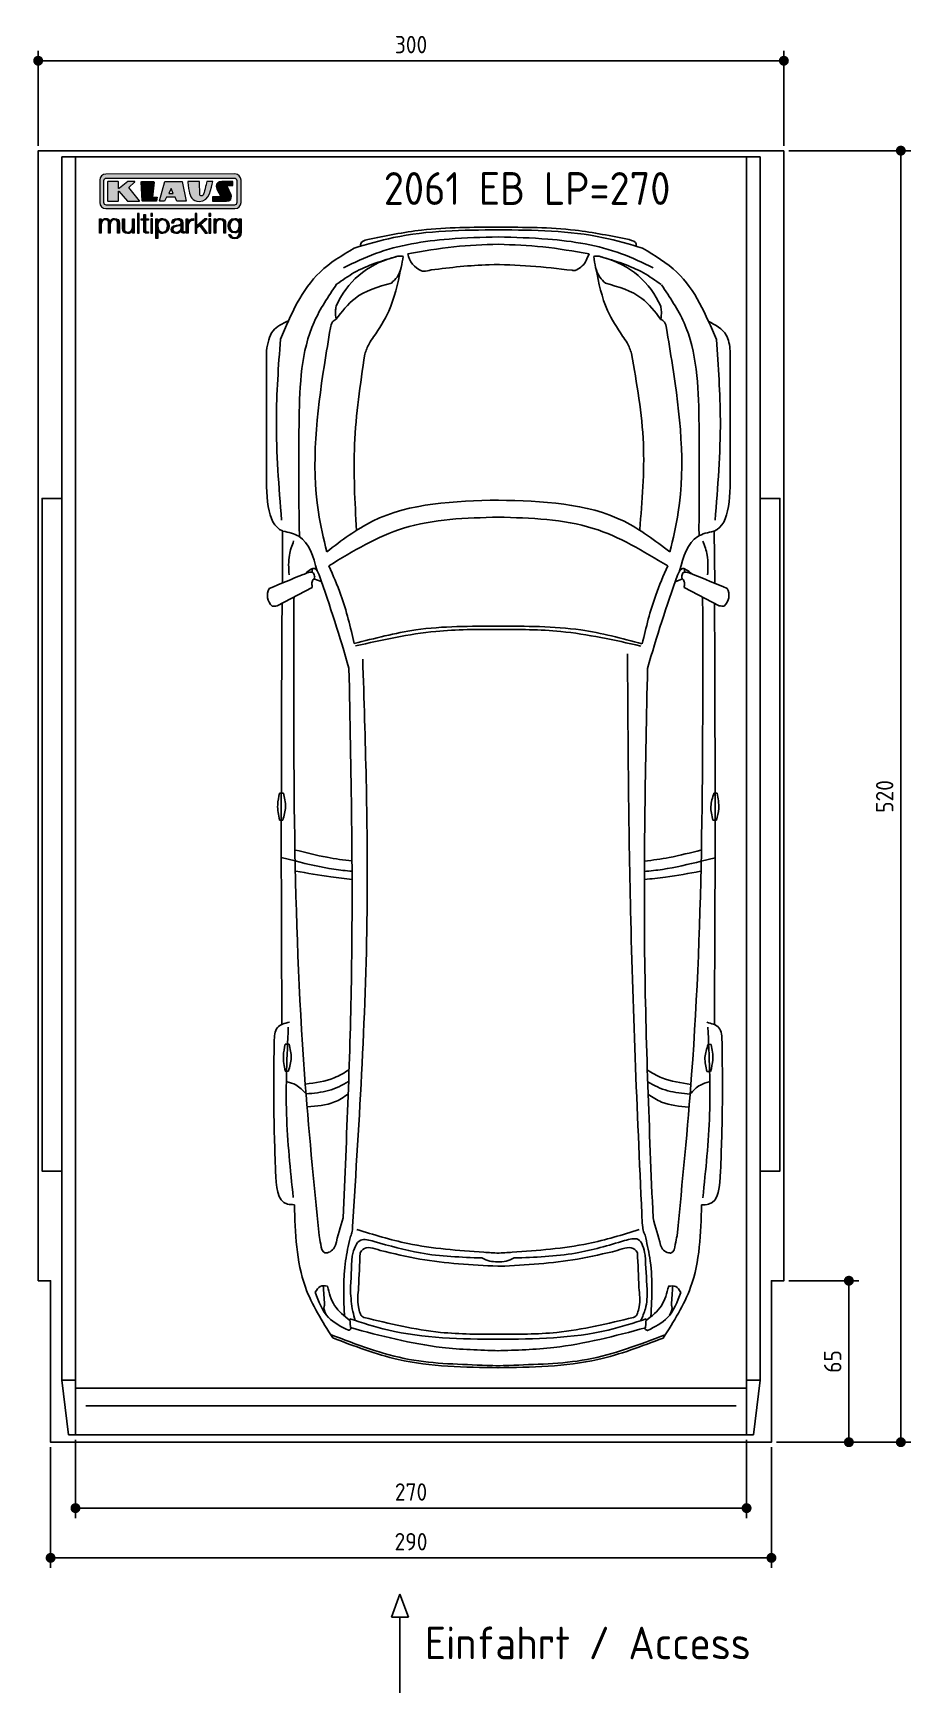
# Model space of a CAD drawing. Header units: millimetres. Extents: x -20 to 3511, y -1009 to 5673.
import ezdxf

# ---------------------------------------------------------------- set-up
doc = ezdxf.new("R2010")
doc.units = ezdxf.units.MM
for name, color, linetype in [('4', 3, 'Continuous'), ('5', 3, 'Continuous'), ('Car', 10, 'Continuous'), ('Logo', 7, 'Continuous')]:
    doc.layers.add(name, color=color, linetype=linetype)
doc.styles.get("Standard").update_dxf_attribs({"font": 'ISOCP.SHX'})
doc.dimstyles.new('GEN-ISO', dxfattribs={"dimscale": 20, "dimtxt": 3.5, "dimasz": 2, "dimexe": 2, "dimexo": 1, "dimgap": 1.5, "dimtad": 1, "dimdec": 1, "dimdsep": 46, "dimtxsty": 'STANDARD', "dimblk": 'PUNKT', "dimcen": 2, "dimclrd": 256, "dimclre": 256, "dimclrt": 2, "dimadec": 0, "dimazin": 0, "dimtp": 0.1, "dimtm": 0.1, "dimtfac": 0.71, "dimtdec": 1, "dimtmove": 2, "dimatfit": 3, "dimldrblk": 'PUNKT', "dimfxl": 1, "dimtolj": 1, "dimarcsym": 0})

msp = doc.modelspace()

# ---------------------------------------------------------------- texts
for s, height, p in [('2061 EB LP=270', 132, (1390.22, 4981.72)), ('Einfahrt / Access', 131.25, (1556.02, -873.98))]:
    msp.add_text(s, height=height).set_placement(p)

# ---------------------------------------------------------------- blocks, each defined once
blk = doc.blocks.new('PUNKT')
at = {"layer": '4', "color": 0, "linetype": 'ByBlock'}
blk.add_line((-0.5, 0), (-1, 0), dxfattribs=at)
at = {"layer": '4', "color": 0, "linetype": 'ByBlock', "const_width": 0.5}
blk.add_lwpolyline([(-0.25, 0, 1), (0.25, 0, 1)], format="xyb", close=True, dxfattribs=at)
blk = doc.blocks.new('*D3')
at = {"layer": '5', "lineweight": -2}
for p, q in [((0, 5220), (0, 5602.1)), ((40, 5562.1), (2960, 5562.1)), ((3000, 5220), (3000, 5602.1))]:
    blk.add_line(p, q, dxfattribs=at)
at = {"layer": 'DEFPOINTS', "color": 0}
for p in [(3000, 5562.1), (0, 5200), (3000, 5200)]:
    blk.add_point(p, dxfattribs=at)
at = {"layer": '5', "lineweight": -2, "xscale": 40, "yscale": 40, "zscale": 40, "rotation": 180}
blk.add_blockref('PUNKT', (0, 5562.1), dxfattribs=at)
at = {"layer": '5', "lineweight": -2, "xscale": 40, "yscale": 40, "zscale": 40}
blk.add_blockref('PUNKT', (3000, 5562.1), dxfattribs=at)
at = {"layer": '5', "color": 2, "insert": (1500, 5627.1), "char_height": 70, "attachment_point": 5}
blk.add_mtext('300', dxfattribs=at)
blk = doc.blocks.new('*D4')
at = {"layer": '5', "lineweight": -2}
for p, q in [((50, -20), (50, -505.7)), ((2950, -20), (2950, -505.7)), ((90, -465.7), (2910, -465.7))]:
    blk.add_line(p, q, dxfattribs=at)
at = {"layer": 'DEFPOINTS', "color": 0}
for p in [(50, 0), (2950, 0), (2950, -465.7)]:
    blk.add_point(p, dxfattribs=at)
at = {"layer": '5', "lineweight": -2, "xscale": 40, "yscale": 40, "zscale": 40, "rotation": 180}
blk.add_blockref('PUNKT', (50, -465.7), dxfattribs=at)
at = {"layer": '5', "lineweight": -2, "xscale": 40, "yscale": 40, "zscale": 40}
blk.add_blockref('PUNKT', (2950, -465.7), dxfattribs=at)
at = {"layer": '5', "color": 2, "insert": (1500, -400.7), "char_height": 70, "attachment_point": 5}
blk.add_mtext('290', dxfattribs=at)
blk = doc.blocks.new('*D5')
at = {"layer": '5', "lineweight": -2}
for p, q in [((150, 10), (150, -305.5)), ((2850, 10), (2850, -305.5)), ((190, -265.5), (2810, -265.5))]:
    blk.add_line(p, q, dxfattribs=at)
at = {"layer": 'DEFPOINTS', "color": 0}
for p in [(150, 30), (2850, 30), (2850, -265.5)]:
    blk.add_point(p, dxfattribs=at)
at = {"layer": '5', "lineweight": -2, "xscale": 40, "yscale": 40, "zscale": 40, "rotation": 180}
blk.add_blockref('PUNKT', (150, -265.5), dxfattribs=at)
at = {"layer": '5', "lineweight": -2, "xscale": 40, "yscale": 40, "zscale": 40}
blk.add_blockref('PUNKT', (2850, -265.5), dxfattribs=at)
at = {"layer": '5', "color": 2, "insert": (1500, -200.5), "char_height": 70, "attachment_point": 5}
blk.add_mtext('270', dxfattribs=at)
blk = doc.blocks.new('*D6')
at = {"layer": '5', "lineweight": -2}
for p, q in [((3020, 5200), (3510.6, 5200)), ((3470.6, 40), (3470.6, 5160)), ((2970, 0), (3510.6, 0))]:
    blk.add_line(p, q, dxfattribs=at)
at = {"layer": 'DEFPOINTS', "color": 0}
for p in [(3000, 5200), (3470.6, 5200), (2950, 0)]:
    blk.add_point(p, dxfattribs=at)
at = {"layer": '5', "lineweight": -2, "xscale": 40, "yscale": 40, "zscale": 40}
for p, rotation in [((3470.6, 5200), 90), ((3470.6, 0), 270)]:
    blk.add_blockref('PUNKT', p, dxfattribs=dict(at, rotation=rotation))
at = {"layer": '5', "color": 2, "insert": (3405.6, 2600), "char_height": 70, "attachment_point": 5, "rotation": 90}
blk.add_mtext('\\A1;520', dxfattribs=at)
blk = doc.blocks.new('*D7')
at = {"layer": '5', "lineweight": -2}
for p, q in [((3020, 650), (3301.5, 650)), ((3261.5, 40), (3261.5, 610)), ((2970, 0), (3301.5, 0))]:
    blk.add_line(p, q, dxfattribs=at)
at = {"layer": 'DEFPOINTS', "color": 0}
for p in [(3000, 650), (3261.5, 650), (2950, 0)]:
    blk.add_point(p, dxfattribs=at)
at = {"layer": '5', "lineweight": -2, "xscale": 40, "yscale": 40, "zscale": 40}
for p, rotation in [((3261.5, 650), 90), ((3261.5, 0), 270)]:
    blk.add_blockref('PUNKT', p, dxfattribs=dict(at, rotation=rotation))
at = {"layer": '5', "color": 2, "insert": (3196.5, 325), "char_height": 70, "attachment_point": 5, "rotation": 90}
blk.add_mtext('\\A1;65', dxfattribs=at)
blk = doc.blocks.new('KLAUS')
at = {"layer": 'Logo'}
h = blk.add_hatch(color=8, dxfattribs=at)
h.dxf.hatch_style = 2
edge = h.paths.add_edge_path()
edge.add_spline(control_points=[(3.6, 29.09), (2.88, 29.09), (2.3, 28.51), (2.3, 27.8), (2.3, 27.8), (2.3, 16.11), (2.3, 16.11), (2.3, 15.39), (2.88, 14.81), (3.6, 14.81), (3.6, 14.81), (71.16, 14.81), (71.16, 14.81), (71.88, 14.81), (72.46, 15.39), (72.46, 16.11), (72.46, 16.11), (72.46, 27.8), (72.46, 27.8), (72.46, 28.51), (71.88, 29.09), (71.16, 29.09), (71.16, 29.09), (3.6, 29.09), (3.6, 29.09), (3.6, 29.09), (3.6, 29.09), (3.6, 29.09)], knot_values=[0, 0, 0, 0, 1, 1, 1, 2, 2, 2, 3, 3, 3, 4, 4, 4, 5, 5, 5, 6, 6, 6, 7, 7, 7, 8, 8, 8, 9, 9, 9, 9], degree=3, periodic=0)
edge = h.paths.add_edge_path()
edge.add_spline(control_points=[(3.35, 31.23), (3.35, 31.23), (71.47, 31.23), (71.47, 31.23), (73.26, 31.23), (74.71, 29.77), (74.71, 27.99), (74.71, 27.99), (74.71, 16.17), (74.71, 16.17), (74.71, 14.38), (73.26, 12.93), (71.47, 12.93), (71.47, 12.93), (3.35, 12.93), (3.35, 12.93), (1.56, 12.93), (0.11, 14.38), (0.11, 16.17), (0.11, 16.17), (0.11, 27.99), (0.11, 27.99), (0.11, 29.77), (1.56, 31.23), (3.35, 31.23), (3.35, 31.23), (3.35, 31.23), (3.35, 31.23)], knot_values=[0, 0, 0, 0, 1, 1, 1, 2, 2, 2, 3, 3, 3, 4, 4, 4, 5, 5, 5, 6, 6, 6, 7, 7, 7, 8, 8, 8, 9, 9, 9, 9], degree=3, periodic=0)
h = blk.add_hatch(color=8, dxfattribs=at)
h.dxf.hatch_style = 2
edge = h.paths.add_edge_path()
edge.add_spline(control_points=[(4.5, 27.33), (4.5, 27.33), (9.7, 27.33), (9.7, 27.33), (9.84, 27.33), (9.96, 27.22), (9.96, 27.08), (9.96, 27.08), (9.96, 23.69), (9.96, 23.69), (9.96, 23.69), (9.94, 23.64), (10.04, 23.59), (10.14, 23.53), (10.2, 23.57), (10.2, 23.57), (10.2, 23.57), (10.51, 23.75), (10.51, 23.75), (10.51, 23.75), (14.94, 27.33), (14.94, 27.33), (14.94, 27.33), (18.41, 27.33), (18.41, 27.33), (18.41, 27.33), (18.49, 27.33), (18.56, 27.2), (18.65, 27.04), (18.53, 26.91), (18.53, 26.91), (18.53, 26.91), (15.49, 24.11), (15.49, 24.11), (15.49, 24.11), (21.14, 17.06), (21.14, 17.06), (21.14, 17.06), (21.13, 16.91), (21.13, 16.91), (21.08, 16.84), (20.99, 16.82), (20.99, 16.82), (20.99, 16.82), (14.7, 16.82), (14.7, 16.82), (14.7, 16.82), (10.26, 22.17), (10.26, 22.17), (10.26, 22.17), (10.19, 22.24), (10.08, 22.21), (9.97, 22.18), (9.96, 22.11), (9.96, 22.11), (9.96, 22.11), (9.96, 17.08), (9.96, 17.08), (9.96, 16.94), (9.84, 16.82), (9.7, 16.82), (9.7, 16.82), (4.5, 16.82), (4.5, 16.82), (4.36, 16.82), (4.25, 16.94), (4.25, 17.08), (4.25, 17.08), (4.25, 27.08), (4.25, 27.08), (4.25, 27.22), (4.36, 27.33), (4.5, 27.33), (4.5, 27.33), (4.5, 27.33), (4.5, 27.33)], knot_values=[0, 0, 0, 0, 1, 1, 1, 2, 2, 2, 3, 3, 3, 4, 4, 4, 5, 5, 5, 6, 6, 6, 7, 7, 7, 8, 8, 8, 9, 9, 9, 10, 10, 10, 11, 11, 11, 12, 12, 12, 13, 13, 13, 14, 14, 14, 15, 15, 15, 16, 16, 16, 17, 17, 17, 18, 18, 18, 19, 19, 19, 20, 20, 20, 21, 21, 21, 22, 22, 22, 23, 23, 23, 24, 24, 24, 25, 25, 25, 25], degree=3, periodic=0)
h = blk.add_hatch(color=8, dxfattribs=at)
h.dxf.hatch_style = 2
h.paths.add_polyline_path([(22.42, 17.06), (21.97, 27.15), (22.24, 27.33), (28.55, 27.33), (28.86, 26.97), (28.01, 19.08), (30.26, 19.07), (30.44, 18.95), (30.08, 16.95), (29.49, 16.82), (22.6, 16.82)])
h = blk.add_hatch(color=8, dxfattribs=at)
h.paths.add_polyline_path([(36.52, 21.01), (38.93, 21.01), (37.87, 23.57)])
h.paths.add_polyline_path([(34.52, 27.33), (43.65, 27.33), (45.76, 16.94), (45.57, 16.82), (40.83, 16.82), (39.89, 18.95), (35.42, 18.95), (34.27, 16.82), (31.78, 16.82), (31.66, 17)])
h = blk.add_hatch(color=8, dxfattribs=at)
h.dxf.hatch_style = 2
edge = h.paths.add_edge_path()
edge.add_spline(control_points=[(52.69, 27.32), (52.69, 27.32), (52.88, 20.14), (52.88, 20.14), (53.01, 19.89), (53.2, 19.77), (53.43, 19.71), (53.91, 19.59), (54.43, 19.57), (54.64, 20.03), (55.23, 21.34), (56.27, 25.45), (56.6, 27.33), (56.6, 27.33), (59.77, 27.33), (59.77, 27.33), (58.77, 23.9), (58.56, 16.82), (52.63, 16.76), (48.72, 16.72), (48.01, 19.35), (47.27, 22.24), (46.89, 23.68), (46.54, 27.33), (46.54, 27.33), (46.54, 27.33), (52.69, 27.32), (52.69, 27.32), (52.69, 27.32), (52.69, 27.32), (52.69, 27.32)], knot_values=[0, 0, 0, 0, 1, 1, 1, 2, 2, 2, 3, 3, 3, 4, 4, 4, 5, 5, 5, 6, 6, 6, 7, 7, 7, 8, 8, 8, 9, 9, 9, 10, 10, 10, 10], degree=3, periodic=0)
h = blk.add_hatch(color=8, dxfattribs=at)
h.dxf.hatch_style = 2
edge = h.paths.add_edge_path()
edge.add_spline(control_points=[(64.46, 27.33), (64.46, 27.33), (70.31, 27.33), (70.31, 27.33), (70.31, 26.52), (70.31, 26.02), (70.31, 25.12), (70.31, 25.12), (67.3, 25.12), (67.3, 25.12), (67.24, 25.04), (67.25, 25.11), (67.25, 24.91), (67.25, 24.88), (69.73, 20.38), (69.73, 19.57), (69.73, 16.4), (67.22, 16.81), (65.9, 16.82), (65.9, 16.82), (59.59, 16.82), (59.59, 16.82), (59.59, 17.76), (59.59, 18.23), (59.59, 19.14), (59.59, 19.14), (63.75, 19.14), (63.75, 19.14), (63.82, 19.22), (63.81, 19.11), (63.81, 19.31), (63.81, 20.32), (61.58, 23.06), (61.58, 24.63), (61.58, 26.33), (62.83, 27.34), (64.46, 27.33), (64.46, 27.33), (64.46, 27.33), (64.46, 27.33)], knot_values=[0, 0, 0, 0, 1, 1, 1, 2, 2, 2, 3, 3, 3, 4, 4, 4, 5, 5, 5, 6, 6, 6, 7, 7, 7, 8, 8, 8, 9, 9, 9, 10, 10, 10, 11, 11, 11, 12, 12, 12, 13, 13, 13, 13], degree=3, periodic=0)
h = blk.add_hatch(color=30, dxfattribs=at)
h.dxf.hatch_style = 2
h.paths.add_polyline_path([(20.07, 0), (20.99, 0), (20.99, 10.45), (20.07, 10.45)])
h = blk.add_hatch(color=30, dxfattribs=at)
h.dxf.hatch_style = 2
edge = h.paths.add_edge_path()
edge.add_spline(control_points=[(24.22, 9.82), (24.22, 9.82), (23.3, 9.82), (23.3, 9.82), (23.3, 9.82), (23.3, 7.55), (23.3, 7.55), (23.3, 7.55), (21.98, 7.55), (21.98, 7.55), (21.98, 7.55), (21.98, 6.78), (21.98, 6.78), (21.98, 6.78), (23.3, 6.78), (23.3, 6.78), (23.3, 6.78), (23.3, 1.61), (23.3, 1.61), (23.28, 0.32), (23.71, -0.09), (24.94, -0.09), (25.22, -0.09), (25.48, -0.06), (25.76, -0.06), (25.76, -0.06), (25.76, 0.73), (25.76, 0.73), (25.5, 0.7), (25.23, 0.69), (24.97, 0.69), (24.31, 0.73), (24.22, 1.08), (24.22, 1.68), (24.22, 1.68), (24.22, 6.78), (24.22, 6.78), (24.22, 6.78), (25.76, 6.78), (25.76, 6.78), (25.76, 6.78), (25.76, 7.55), (25.76, 7.55), (25.76, 7.55), (24.22, 7.55), (24.22, 7.55), (24.22, 7.55), (24.22, 9.82), (24.22, 9.82), (24.22, 9.82), (24.22, 9.82), (24.22, 9.82)], knot_values=[0, 0, 0, 0, 1, 1, 1, 2, 2, 2, 3, 3, 3, 4, 4, 4, 5, 5, 5, 6, 6, 6, 7, 7, 7, 8, 8, 8, 9, 9, 9, 10, 10, 10, 11, 11, 11, 12, 12, 12, 13, 13, 13, 14, 14, 14, 15, 15, 15, 16, 16, 16, 17, 17, 17, 17], degree=3, periodic=0)
h = blk.add_hatch(color=30, dxfattribs=at)
h.paths.add_polyline_path([(27.1, 0), (28.03, 0), (28.03, 7.55), (27.1, 7.55)])
h.paths.add_polyline_path([(27.1, 8.98), (28.03, 8.98), (28.03, 10.45), (27.1, 10.45)])
h = blk.add_hatch(color=30, dxfattribs=at)
h.dxf.hatch_style = 2
h.paths.add_polyline_path([(50.4, 0), (51.32, 0), (51.32, 2.87), (52.82, 4.11), (55.8, 0), (56.96, 0), (53.52, 4.76), (56.74, 7.55), (55.51, 7.55), (51.32, 3.89), (51.32, 10.45), (50.4, 10.45)])
h = blk.add_hatch(color=30, dxfattribs=at)
h.paths.add_polyline_path([(57.74, 0), (58.66, 0), (58.66, 7.55), (57.74, 7.55)])
h.paths.add_polyline_path([(57.74, 8.98), (58.66, 8.98), (58.66, 10.45), (57.74, 10.45)])
h = blk.add_hatch(color=30, dxfattribs=at)
h.dxf.hatch_style = 2
edge = h.paths.add_edge_path()
edge.add_spline(control_points=[(0, 0), (0, 0), (0.92, 0), (0.92, 0), (0.92, 0), (0.92, 4.22), (0.92, 4.22), (0.94, 5.8), (1.58, 7), (3.18, 7), (4.35, 7), (4.77, 6.15), (4.76, 5.12), (4.76, 5.12), (4.76, 0), (4.76, 0), (4.76, 0), (5.68, 0), (5.68, 0), (5.68, 0), (5.68, 4.27), (5.68, 4.27), (5.68, 5.68), (6.14, 7), (7.73, 7), (9.05, 7), (9.52, 6.32), (9.52, 5.08), (9.52, 5.08), (9.52, 0), (9.52, 0), (9.52, 0), (10.44, 0), (10.44, 0), (10.44, 0), (10.44, 5.12), (10.44, 5.12), (10.44, 6.91), (9.59, 7.77), (7.94, 7.77), (6.94, 7.77), (5.99, 7.29), (5.54, 6.3), (5.26, 7.29), (4.36, 7.77), (3.37, 7.77), (2.17, 7.77), (1.38, 7.19), (0.89, 6.28), (0.89, 6.28), (0.85, 6.28), (0.85, 6.28), (0.85, 6.28), (0.85, 7.55), (0.85, 7.55), (0.85, 7.55), (0, 7.55), (0, 7.55), (0, 7.55), (0, 0), (0, 0), (0, 0), (0, 0), (0, 0)], knot_values=[0, 0, 0, 0, 1, 1, 1, 2, 2, 2, 3, 3, 3, 4, 4, 4, 5, 5, 5, 6, 6, 6, 7, 7, 7, 8, 8, 8, 9, 9, 9, 10, 10, 10, 11, 11, 11, 12, 12, 12, 13, 13, 13, 14, 14, 14, 15, 15, 15, 16, 16, 16, 17, 17, 17, 18, 18, 18, 19, 19, 19, 20, 20, 20, 21, 21, 21, 21], degree=3, periodic=0)
h = blk.add_hatch(color=30, dxfattribs=at)
h.dxf.hatch_style = 2
edge = h.paths.add_edge_path()
edge.add_spline(control_points=[(18.31, 7.55), (18.31, 7.55), (17.39, 7.55), (17.39, 7.55), (17.39, 7.55), (17.39, 3.59), (17.39, 3.59), (17.39, 2.05), (16.7, 0.56), (15.12, 0.56), (13.66, 0.56), (13.15, 1.27), (13.1, 2.64), (13.1, 2.64), (13.1, 7.55), (13.1, 7.55), (13.1, 7.55), (12.18, 7.55), (12.18, 7.55), (12.18, 7.55), (12.18, 2.65), (12.18, 2.65), (12.18, 0.89), (12.93, -0.22), (14.83, -0.22), (15.96, -0.22), (16.95, 0.35), (17.44, 1.36), (17.44, 1.36), (17.47, 1.36), (17.47, 1.36), (17.47, 1.36), (17.47, 0), (17.47, 0), (17.47, 0), (18.31, 0), (18.31, 0), (18.31, 0), (18.31, 7.55), (18.31, 7.55), (18.31, 7.55), (18.31, 7.55), (18.31, 7.55)], knot_values=[0, 0, 0, 0, 1, 1, 1, 2, 2, 2, 3, 3, 3, 4, 4, 4, 5, 5, 5, 6, 6, 6, 7, 7, 7, 8, 8, 8, 9, 9, 9, 10, 10, 10, 11, 11, 11, 12, 12, 12, 13, 13, 13, 14, 14, 14, 14], degree=3, periodic=0)
h = blk.add_hatch(color=30, dxfattribs=at)
edge = h.paths.add_edge_path()
edge.add_spline(control_points=[(35.84, 3.78), (35.84, 2.21), (35.12, 0.56), (33.37, 0.56), (31.4, 0.56), (30.72, 2.21), (30.72, 3.78), (30.72, 5.49), (31.33, 7), (33.37, 7), (35.12, 7), (35.84, 5.34), (35.84, 3.78), (35.84, 3.78), (35.84, 3.78), (35.84, 3.78)], knot_values=[0, 0, 0, 0, 1, 1, 1, 2, 2, 2, 3, 3, 3, 4, 4, 4, 5, 5, 5, 5], degree=3, periodic=0)
edge = h.paths.add_edge_path()
edge.add_spline(control_points=[(29.79, -2.8), (29.79, -2.8), (30.72, -2.8), (30.72, -2.8), (30.72, -2.8), (30.72, 1.43), (30.72, 1.43), (30.72, 1.43), (30.74, 1.43), (30.74, 1.43), (31.14, 0.35), (32.24, -0.22), (33.37, -0.22), (35.66, -0.22), (36.76, 1.64), (36.76, 3.78), (36.76, 5.91), (35.66, 7.77), (33.37, 7.77), (32.15, 7.77), (31.1, 7.14), (30.67, 6.12), (30.67, 6.12), (30.64, 6.12), (30.64, 6.12), (30.64, 6.12), (30.64, 7.55), (30.64, 7.55), (30.64, 7.55), (29.79, 7.55), (29.79, 7.55), (29.79, 7.55), (29.79, -2.8), (29.79, -2.8), (29.79, -2.8), (29.79, -2.8), (29.79, -2.8)], knot_values=[0, 0, 0, 0, 1, 1, 1, 2, 2, 2, 3, 3, 3, 4, 4, 4, 5, 5, 5, 6, 6, 6, 7, 7, 7, 8, 8, 8, 9, 9, 9, 10, 10, 10, 11, 11, 11, 12, 12, 12, 12], degree=3, periodic=0)
h = blk.add_hatch(color=30, dxfattribs=at)
edge = h.paths.add_edge_path()
edge.add_spline(control_points=[(43.03, 2.93), (43.04, 1.45), (41.8, 0.56), (40.39, 0.56), (39.53, 0.56), (38.71, 1.13), (38.71, 2.05), (38.71, 3.53), (40.66, 3.51), (42.22, 3.79), (42.47, 3.84), (42.88, 3.91), (43, 4.13), (43, 4.13), (43.03, 4.13), (43.03, 4.13), (43.03, 4.13), (43.03, 2.93), (43.03, 2.93), (43.03, 2.93), (43.03, 2.93), (43.03, 2.93)], knot_values=[0, 0, 0, 0, 1, 1, 1, 2, 2, 2, 3, 3, 3, 4, 4, 4, 5, 5, 5, 6, 6, 6, 7, 7, 7, 7], degree=3, periodic=0)
edge = h.paths.add_edge_path()
edge.add_spline(control_points=[(39.03, 5.24), (39.06, 6.47), (39.91, 7), (41.05, 7), (42.14, 7), (43.03, 6.69), (43.03, 5.45), (43.03, 4.61), (42.6, 4.51), (41.84, 4.42), (39.85, 4.19), (37.79, 4.11), (37.79, 1.99), (37.79, 0.47), (38.93, -0.22), (40.32, -0.22), (41.77, -0.22), (42.43, 0.34), (43.07, 1.32), (43.07, 1.32), (43.1, 1.32), (43.1, 1.32), (43.1, 0.53), (43.25, 0), (44.19, 0), (44.43, 0), (44.58, 0.01), (44.79, 0.06), (44.79, 0.06), (44.79, 0.83), (44.79, 0.83), (44.71, 0.81), (44.6, 0.78), (44.49, 0.78), (44.13, 0.78), (43.95, 0.98), (43.95, 1.33), (43.95, 1.33), (43.95, 5.34), (43.95, 5.34), (43.95, 7.36), (42.5, 7.77), (41.17, 7.77), (39.44, 7.77), (38.2, 7.01), (38.11, 5.24), (38.11, 5.24), (39.03, 5.24), (39.03, 5.24), (39.03, 5.24), (39.03, 5.24), (39.03, 5.24)], knot_values=[0, 0, 0, 0, 1, 1, 1, 2, 2, 2, 3, 3, 3, 4, 4, 4, 5, 5, 5, 6, 6, 6, 7, 7, 7, 8, 8, 8, 9, 9, 9, 10, 10, 10, 11, 11, 11, 12, 12, 12, 13, 13, 13, 14, 14, 14, 15, 15, 15, 16, 16, 16, 17, 17, 17, 17], degree=3, periodic=0)
h = blk.add_hatch(color=30, dxfattribs=at)
h.dxf.hatch_style = 2
edge = h.paths.add_edge_path()
edge.add_spline(control_points=[(45.79, 0), (45.79, 0), (46.71, 0), (46.71, 0), (46.71, 0), (46.71, 4.03), (46.71, 4.03), (46.71, 5.59), (47.85, 6.82), (49.52, 6.73), (49.52, 6.73), (49.52, 7.66), (49.52, 7.66), (48.16, 7.72), (47.14, 7), (46.67, 5.78), (46.67, 5.78), (46.64, 5.78), (46.64, 5.78), (46.64, 5.78), (46.64, 7.55), (46.64, 7.55), (46.64, 7.55), (45.79, 7.55), (45.79, 7.55), (45.79, 7.55), (45.79, 0), (45.79, 0), (45.79, 0), (45.79, 0), (45.79, 0)], knot_values=[0, 0, 0, 0, 1, 1, 1, 2, 2, 2, 3, 3, 3, 4, 4, 4, 5, 5, 5, 6, 6, 6, 7, 7, 7, 8, 8, 8, 9, 9, 9, 10, 10, 10, 10], degree=3, periodic=0)
h = blk.add_hatch(color=30, dxfattribs=at)
h.dxf.hatch_style = 2
edge = h.paths.add_edge_path()
edge.add_spline(control_points=[(60.41, 0), (60.41, 0), (61.33, 0), (61.33, 0), (61.33, 0), (61.33, 4.41), (61.33, 4.41), (61.36, 5.89), (62.24, 7), (63.7, 7), (65.2, 7), (65.62, 6.02), (65.62, 4.71), (65.62, 4.71), (65.62, 0), (65.62, 0), (65.62, 0), (66.54, 0), (66.54, 0), (66.54, 0), (66.54, 4.86), (66.54, 4.86), (66.54, 6.66), (65.9, 7.77), (63.78, 7.77), (62.71, 7.77), (61.7, 7.16), (61.36, 6.25), (61.36, 6.25), (61.33, 6.25), (61.33, 6.25), (61.33, 6.25), (61.33, 7.55), (61.33, 7.55), (61.33, 7.55), (60.41, 7.55), (60.41, 7.55), (60.41, 7.55), (60.41, 0), (60.41, 0), (60.41, 0), (60.41, 0), (60.41, 0)], knot_values=[0, 0, 0, 0, 1, 1, 1, 2, 2, 2, 3, 3, 3, 4, 4, 4, 5, 5, 5, 6, 6, 6, 7, 7, 7, 8, 8, 8, 9, 9, 9, 10, 10, 10, 11, 11, 11, 12, 12, 12, 13, 13, 13, 14, 14, 14, 14], degree=3, periodic=0)
h = blk.add_hatch(color=30, dxfattribs=at)
edge = h.paths.add_edge_path()
edge.add_spline(control_points=[(71.32, 0.86), (69.62, 0.86), (68.83, 2.34), (68.83, 3.86), (68.83, 5.43), (69.56, 7), (71.32, 7), (73.06, 7), (73.75, 5.34), (73.75, 3.86), (73.75, 2.33), (72.91, 0.86), (71.32, 0.86), (71.32, 0.86), (71.32, 0.86), (71.32, 0.86)], knot_values=[0, 0, 0, 0, 1, 1, 1, 2, 2, 2, 3, 3, 3, 4, 4, 4, 5, 5, 5, 5], degree=3, periodic=0)
edge = h.paths.add_edge_path()
edge.add_spline(control_points=[(74.67, 7.55), (74.67, 7.55), (73.75, 7.55), (73.75, 7.55), (73.75, 7.55), (73.75, 6.25), (73.75, 6.25), (73.75, 6.25), (73.72, 6.25), (73.72, 6.25), (73.35, 7.09), (72.41, 7.77), (71.32, 7.77), (69.13, 7.77), (67.9, 6.05), (67.9, 3.97), (67.9, 1.82), (68.9, 0.09), (71.32, 0.09), (72.4, 0.09), (73.29, 0.72), (73.72, 1.64), (73.72, 1.64), (73.75, 1.64), (73.75, 1.64), (73.75, 1.64), (73.75, 0.61), (73.75, 0.61), (73.75, -1.23), (73.01, -2.24), (71.32, -2.24), (70.29, -2.24), (69.31, -1.85), (69.1, -0.73), (69.1, -0.73), (68.18, -0.73), (68.18, -0.73), (68.31, -2.34), (69.81, -3.02), (71.32, -3.02), (73.79, -3.02), (74.65, -1.64), (74.67, 0.61), (74.67, 0.61), (74.67, 7.55), (74.67, 7.55), (74.67, 7.55), (74.67, 7.55), (74.67, 7.55)], knot_values=[0, 0, 0, 0, 1, 1, 1, 2, 2, 2, 3, 3, 3, 4, 4, 4, 5, 5, 5, 6, 6, 6, 7, 7, 7, 8, 8, 8, 9, 9, 9, 10, 10, 10, 11, 11, 11, 12, 12, 12, 13, 13, 13, 14, 14, 14, 15, 15, 15, 16, 16, 16, 16], degree=3, periodic=0)
at = {"layer": 'Logo', "lineweight": 0}
for points in [[(22.42, 17.06), (21.97, 27.15), (22.24, 27.33), (28.55, 27.33), (28.86, 26.97), (28.01, 19.08), (30.26, 19.07), (30.44, 18.95), (30.08, 16.95), (29.49, 16.82), (22.6, 16.82), (22.42, 17.06), (22.42, 17.06)], [(34.52, 27.33), (43.65, 27.33), (45.76, 16.94), (45.57, 16.82), (40.83, 16.82), (39.89, 18.95), (35.42, 18.95), (34.27, 16.82), (31.78, 16.82), (31.66, 17), (34.52, 27.33), (34.52, 27.33)], [(36.52, 21.01), (38.93, 21.01), (37.87, 23.57), (36.52, 21.01), (36.52, 21.01)], [(20.07, 0), (20.99, 0), (20.99, 10.45), (20.07, 10.45), (20.07, 0), (20.07, 0)], [(27.1, 8.98), (28.03, 8.98), (28.03, 10.45), (27.1, 10.45), (27.1, 8.98), (27.1, 8.98)], [(50.4, 0), (51.32, 0), (51.32, 2.87), (52.82, 4.11), (55.8, 0), (56.96, 0), (53.52, 4.76), (56.74, 7.55), (55.51, 7.55), (51.32, 3.89), (51.32, 10.45), (50.4, 10.45), (50.4, 0), (50.4, 0)], [(57.74, 8.98), (58.66, 8.98), (58.66, 10.45), (57.74, 10.45), (57.74, 8.98), (57.74, 8.98)], [(27.1, 0), (28.03, 0), (28.03, 7.55), (27.1, 7.55), (27.1, 0), (27.1, 0)], [(57.74, 0), (58.66, 0), (58.66, 7.55), (57.74, 7.55), (57.74, 0), (57.74, 0)]]:
    blk.add_lwpolyline(points, dxfattribs=at)
for points, knots in [([(3.35, 31.23), (3.35, 31.23), (71.47, 31.23), (71.47, 31.23), (73.26, 31.23), (74.71, 29.77), (74.71, 27.99), (74.71, 27.99), (74.71, 16.17), (74.71, 16.17), (74.71, 14.38), (73.26, 12.93), (71.47, 12.93), (71.47, 12.93), (3.35, 12.93), (3.35, 12.93), (1.56, 12.93), (0.11, 14.38), (0.11, 16.17), (0.11, 16.17), (0.11, 27.99), (0.11, 27.99), (0.11, 29.77), (1.56, 31.23), (3.35, 31.23), (3.35, 31.23), (3.35, 31.23), (3.35, 31.23)], [0, 0, 0, 0, 1, 1, 1, 2, 2, 2, 3, 3, 3, 4, 4, 4, 5, 5, 5, 6, 6, 6, 7, 7, 7, 8, 8, 8, 9, 9, 9, 9]), ([(3.6, 29.09), (2.88, 29.09), (2.3, 28.51), (2.3, 27.8), (2.3, 27.8), (2.3, 16.11), (2.3, 16.11), (2.3, 15.39), (2.88, 14.81), (3.6, 14.81), (3.6, 14.81), (71.16, 14.81), (71.16, 14.81), (71.88, 14.81), (72.46, 15.39), (72.46, 16.11), (72.46, 16.11), (72.46, 27.8), (72.46, 27.8), (72.46, 28.51), (71.88, 29.09), (71.16, 29.09), (71.16, 29.09), (3.6, 29.09), (3.6, 29.09), (3.6, 29.09), (3.6, 29.09), (3.6, 29.09)], [0, 0, 0, 0, 1, 1, 1, 2, 2, 2, 3, 3, 3, 4, 4, 4, 5, 5, 5, 6, 6, 6, 7, 7, 7, 8, 8, 8, 9, 9, 9, 9]), ([(4.5, 27.33), (4.5, 27.33), (9.7, 27.33), (9.7, 27.33), (9.84, 27.33), (9.96, 27.22), (9.96, 27.08), (9.96, 27.08), (9.96, 23.69), (9.96, 23.69), (9.96, 23.69), (9.94, 23.64), (10.04, 23.59), (10.14, 23.53), (10.2, 23.57), (10.2, 23.57), (10.2, 23.57), (10.51, 23.75), (10.51, 23.75), (10.51, 23.75), (14.94, 27.33), (14.94, 27.33), (14.94, 27.33), (18.41, 27.33), (18.41, 27.33), (18.41, 27.33), (18.49, 27.33), (18.56, 27.2), (18.65, 27.04), (18.53, 26.91), (18.53, 26.91), (18.53, 26.91), (15.49, 24.11), (15.49, 24.11), (15.49, 24.11), (21.14, 17.06), (21.14, 17.06), (21.14, 17.06), (21.13, 16.91), (21.13, 16.91), (21.08, 16.84), (20.99, 16.82), (20.99, 16.82), (20.99, 16.82), (14.7, 16.82), (14.7, 16.82), (14.7, 16.82), (10.26, 22.17), (10.26, 22.17), (10.26, 22.17), (10.19, 22.24), (10.08, 22.21), (9.97, 22.18), (9.96, 22.11), (9.96, 22.11), (9.96, 22.11), (9.96, 17.08), (9.96, 17.08), (9.96, 16.94), (9.84, 16.82), (9.7, 16.82), (9.7, 16.82), (4.5, 16.82), (4.5, 16.82), (4.36, 16.82), (4.25, 16.94), (4.25, 17.08), (4.25, 17.08), (4.25, 27.08), (4.25, 27.08), (4.25, 27.22), (4.36, 27.33), (4.5, 27.33), (4.5, 27.33), (4.5, 27.33), (4.5, 27.33)], [0, 0, 0, 0, 1, 1, 1, 2, 2, 2, 3, 3, 3, 4, 4, 4, 5, 5, 5, 6, 6, 6, 7, 7, 7, 8, 8, 8, 9, 9, 9, 10, 10, 10, 11, 11, 11, 12, 12, 12, 13, 13, 13, 14, 14, 14, 15, 15, 15, 16, 16, 16, 17, 17, 17, 18, 18, 18, 19, 19, 19, 20, 20, 20, 21, 21, 21, 22, 22, 22, 23, 23, 23, 24, 24, 24, 25, 25, 25, 25]), ([(52.69, 27.32), (52.69, 27.32), (52.88, 20.14), (52.88, 20.14), (53.01, 19.89), (53.2, 19.77), (53.43, 19.71), (53.91, 19.59), (54.43, 19.57), (54.64, 20.03), (55.23, 21.34), (56.27, 25.45), (56.6, 27.33), (56.6, 27.33), (59.77, 27.33), (59.77, 27.33), (58.77, 23.9), (58.56, 16.82), (52.63, 16.76), (48.72, 16.72), (48.01, 19.35), (47.27, 22.24), (46.89, 23.68), (46.54, 27.33), (46.54, 27.33), (46.54, 27.33), (52.69, 27.32), (52.69, 27.32), (52.69, 27.32), (52.69, 27.32), (52.69, 27.32)], [0, 0, 0, 0, 1, 1, 1, 2, 2, 2, 3, 3, 3, 4, 4, 4, 5, 5, 5, 6, 6, 6, 7, 7, 7, 8, 8, 8, 9, 9, 9, 10, 10, 10, 10]), ([(64.46, 27.33), (64.46, 27.33), (70.31, 27.33), (70.31, 27.33), (70.31, 26.52), (70.31, 26.02), (70.31, 25.12), (70.31, 25.12), (67.3, 25.12), (67.3, 25.12), (67.24, 25.04), (67.25, 25.11), (67.25, 24.91), (67.25, 24.88), (69.73, 20.38), (69.73, 19.57), (69.73, 16.4), (67.22, 16.81), (65.9, 16.82), (65.9, 16.82), (59.59, 16.82), (59.59, 16.82), (59.59, 17.76), (59.59, 18.23), (59.59, 19.14), (59.59, 19.14), (63.75, 19.14), (63.75, 19.14), (63.82, 19.22), (63.81, 19.11), (63.81, 19.31), (63.81, 20.32), (61.58, 23.06), (61.58, 24.63), (61.58, 26.33), (62.83, 27.34), (64.46, 27.33), (64.46, 27.33), (64.46, 27.33), (64.46, 27.33)], [0, 0, 0, 0, 1, 1, 1, 2, 2, 2, 3, 3, 3, 4, 4, 4, 5, 5, 5, 6, 6, 6, 7, 7, 7, 8, 8, 8, 9, 9, 9, 10, 10, 10, 11, 11, 11, 12, 12, 12, 13, 13, 13, 13]), ([(24.22, 9.82), (24.22, 9.82), (23.3, 9.82), (23.3, 9.82), (23.3, 9.82), (23.3, 7.55), (23.3, 7.55), (23.3, 7.55), (21.98, 7.55), (21.98, 7.55), (21.98, 7.55), (21.98, 6.78), (21.98, 6.78), (21.98, 6.78), (23.3, 6.78), (23.3, 6.78), (23.3, 6.78), (23.3, 1.61), (23.3, 1.61), (23.28, 0.32), (23.71, -0.09), (24.94, -0.09), (25.22, -0.09), (25.48, -0.06), (25.76, -0.06), (25.76, -0.06), (25.76, 0.73), (25.76, 0.73), (25.5, 0.7), (25.23, 0.69), (24.97, 0.69), (24.31, 0.73), (24.22, 1.08), (24.22, 1.68), (24.22, 1.68), (24.22, 6.78), (24.22, 6.78), (24.22, 6.78), (25.76, 6.78), (25.76, 6.78), (25.76, 6.78), (25.76, 7.55), (25.76, 7.55), (25.76, 7.55), (24.22, 7.55), (24.22, 7.55), (24.22, 7.55), (24.22, 9.82), (24.22, 9.82), (24.22, 9.82), (24.22, 9.82), (24.22, 9.82)], [0, 0, 0, 0, 1, 1, 1, 2, 2, 2, 3, 3, 3, 4, 4, 4, 5, 5, 5, 6, 6, 6, 7, 7, 7, 8, 8, 8, 9, 9, 9, 10, 10, 10, 11, 11, 11, 12, 12, 12, 13, 13, 13, 14, 14, 14, 15, 15, 15, 16, 16, 16, 17, 17, 17, 17]), ([(0, 0), (0, 0), (0.92, 0), (0.92, 0), (0.92, 0), (0.92, 4.22), (0.92, 4.22), (0.94, 5.8), (1.58, 7), (3.18, 7), (4.35, 7), (4.77, 6.15), (4.76, 5.12), (4.76, 5.12), (4.76, 0), (4.76, 0), (4.76, 0), (5.68, 0), (5.68, 0), (5.68, 0), (5.68, 4.27), (5.68, 4.27), (5.68, 5.68), (6.14, 7), (7.73, 7), (9.05, 7), (9.52, 6.32), (9.52, 5.08), (9.52, 5.08), (9.52, 0), (9.52, 0), (9.52, 0), (10.44, 0), (10.44, 0), (10.44, 0), (10.44, 5.12), (10.44, 5.12), (10.44, 6.91), (9.59, 7.77), (7.94, 7.77), (6.94, 7.77), (5.99, 7.29), (5.54, 6.3), (5.26, 7.29), (4.36, 7.77), (3.37, 7.77), (2.17, 7.77), (1.38, 7.19), (0.89, 6.28), (0.89, 6.28), (0.85, 6.28), (0.85, 6.28), (0.85, 6.28), (0.85, 7.55), (0.85, 7.55), (0.85, 7.55), (0, 7.55), (0, 7.55), (0, 7.55), (0, 0), (0, 0), (0, 0), (0, 0), (0, 0)], [0, 0, 0, 0, 1, 1, 1, 2, 2, 2, 3, 3, 3, 4, 4, 4, 5, 5, 5, 6, 6, 6, 7, 7, 7, 8, 8, 8, 9, 9, 9, 10, 10, 10, 11, 11, 11, 12, 12, 12, 13, 13, 13, 14, 14, 14, 15, 15, 15, 16, 16, 16, 17, 17, 17, 18, 18, 18, 19, 19, 19, 20, 20, 20, 21, 21, 21, 21]), ([(18.31, 7.55), (18.31, 7.55), (17.39, 7.55), (17.39, 7.55), (17.39, 7.55), (17.39, 3.59), (17.39, 3.59), (17.39, 2.05), (16.7, 0.56), (15.12, 0.56), (13.66, 0.56), (13.15, 1.27), (13.1, 2.64), (13.1, 2.64), (13.1, 7.55), (13.1, 7.55), (13.1, 7.55), (12.18, 7.55), (12.18, 7.55), (12.18, 7.55), (12.18, 2.65), (12.18, 2.65), (12.18, 0.89), (12.93, -0.22), (14.83, -0.22), (15.96, -0.22), (16.95, 0.35), (17.44, 1.36), (17.44, 1.36), (17.47, 1.36), (17.47, 1.36), (17.47, 1.36), (17.47, 0), (17.47, 0), (17.47, 0), (18.31, 0), (18.31, 0), (18.31, 0), (18.31, 7.55), (18.31, 7.55), (18.31, 7.55), (18.31, 7.55), (18.31, 7.55)], [0, 0, 0, 0, 1, 1, 1, 2, 2, 2, 3, 3, 3, 4, 4, 4, 5, 5, 5, 6, 6, 6, 7, 7, 7, 8, 8, 8, 9, 9, 9, 10, 10, 10, 11, 11, 11, 12, 12, 12, 13, 13, 13, 14, 14, 14, 14]), ([(29.79, -2.8), (29.79, -2.8), (30.72, -2.8), (30.72, -2.8), (30.72, -2.8), (30.72, 1.43), (30.72, 1.43), (30.72, 1.43), (30.74, 1.43), (30.74, 1.43), (31.14, 0.35), (32.24, -0.22), (33.37, -0.22), (35.66, -0.22), (36.76, 1.64), (36.76, 3.78), (36.76, 5.91), (35.66, 7.77), (33.37, 7.77), (32.15, 7.77), (31.1, 7.14), (30.67, 6.12), (30.67, 6.12), (30.64, 6.12), (30.64, 6.12), (30.64, 6.12), (30.64, 7.55), (30.64, 7.55), (30.64, 7.55), (29.79, 7.55), (29.79, 7.55), (29.79, 7.55), (29.79, -2.8), (29.79, -2.8), (29.79, -2.8), (29.79, -2.8), (29.79, -2.8)], [0, 0, 0, 0, 1, 1, 1, 2, 2, 2, 3, 3, 3, 4, 4, 4, 5, 5, 5, 6, 6, 6, 7, 7, 7, 8, 8, 8, 9, 9, 9, 10, 10, 10, 11, 11, 11, 12, 12, 12, 12]), ([(35.84, 3.78), (35.84, 2.21), (35.12, 0.56), (33.37, 0.56), (31.4, 0.56), (30.72, 2.21), (30.72, 3.78), (30.72, 5.49), (31.33, 7), (33.37, 7), (35.12, 7), (35.84, 5.34), (35.84, 3.78), (35.84, 3.78), (35.84, 3.78), (35.84, 3.78)], [0, 0, 0, 0, 1, 1, 1, 2, 2, 2, 3, 3, 3, 4, 4, 4, 5, 5, 5, 5]), ([(39.03, 5.24), (39.06, 6.47), (39.91, 7), (41.05, 7), (42.14, 7), (43.03, 6.69), (43.03, 5.45), (43.03, 4.61), (42.6, 4.51), (41.84, 4.42), (39.85, 4.19), (37.79, 4.11), (37.79, 1.99), (37.79, 0.47), (38.93, -0.22), (40.32, -0.22), (41.77, -0.22), (42.43, 0.34), (43.07, 1.32), (43.07, 1.32), (43.1, 1.32), (43.1, 1.32), (43.1, 0.53), (43.25, 0), (44.19, 0), (44.43, 0), (44.58, 0.01), (44.79, 0.06), (44.79, 0.06), (44.79, 0.83), (44.79, 0.83), (44.71, 0.81), (44.6, 0.78), (44.49, 0.78), (44.13, 0.78), (43.95, 0.98), (43.95, 1.33), (43.95, 1.33), (43.95, 5.34), (43.95, 5.34), (43.95, 7.36), (42.5, 7.77), (41.17, 7.77), (39.44, 7.77), (38.2, 7.01), (38.11, 5.24), (38.11, 5.24), (39.03, 5.24), (39.03, 5.24), (39.03, 5.24), (39.03, 5.24), (39.03, 5.24)], [0, 0, 0, 0, 1, 1, 1, 2, 2, 2, 3, 3, 3, 4, 4, 4, 5, 5, 5, 6, 6, 6, 7, 7, 7, 8, 8, 8, 9, 9, 9, 10, 10, 10, 11, 11, 11, 12, 12, 12, 13, 13, 13, 14, 14, 14, 15, 15, 15, 16, 16, 16, 17, 17, 17, 17]), ([(43.03, 2.93), (43.04, 1.45), (41.8, 0.56), (40.39, 0.56), (39.53, 0.56), (38.71, 1.13), (38.71, 2.05), (38.71, 3.53), (40.66, 3.51), (42.22, 3.79), (42.47, 3.84), (42.88, 3.91), (43, 4.13), (43, 4.13), (43.03, 4.13), (43.03, 4.13), (43.03, 4.13), (43.03, 2.93), (43.03, 2.93), (43.03, 2.93), (43.03, 2.93), (43.03, 2.93)], [0, 0, 0, 0, 1, 1, 1, 2, 2, 2, 3, 3, 3, 4, 4, 4, 5, 5, 5, 6, 6, 6, 7, 7, 7, 7]), ([(45.79, 0), (45.79, 0), (46.71, 0), (46.71, 0), (46.71, 0), (46.71, 4.03), (46.71, 4.03), (46.71, 5.59), (47.85, 6.82), (49.52, 6.73), (49.52, 6.73), (49.52, 7.66), (49.52, 7.66), (48.16, 7.72), (47.14, 7), (46.67, 5.78), (46.67, 5.78), (46.64, 5.78), (46.64, 5.78), (46.64, 5.78), (46.64, 7.55), (46.64, 7.55), (46.64, 7.55), (45.79, 7.55), (45.79, 7.55), (45.79, 7.55), (45.79, 0), (45.79, 0), (45.79, 0), (45.79, 0), (45.79, 0)], [0, 0, 0, 0, 1, 1, 1, 2, 2, 2, 3, 3, 3, 4, 4, 4, 5, 5, 5, 6, 6, 6, 7, 7, 7, 8, 8, 8, 9, 9, 9, 10, 10, 10, 10]), ([(60.41, 0), (60.41, 0), (61.33, 0), (61.33, 0), (61.33, 0), (61.33, 4.41), (61.33, 4.41), (61.36, 5.89), (62.24, 7), (63.7, 7), (65.2, 7), (65.62, 6.02), (65.62, 4.71), (65.62, 4.71), (65.62, 0), (65.62, 0), (65.62, 0), (66.54, 0), (66.54, 0), (66.54, 0), (66.54, 4.86), (66.54, 4.86), (66.54, 6.66), (65.9, 7.77), (63.78, 7.77), (62.71, 7.77), (61.7, 7.16), (61.36, 6.25), (61.36, 6.25), (61.33, 6.25), (61.33, 6.25), (61.33, 6.25), (61.33, 7.55), (61.33, 7.55), (61.33, 7.55), (60.41, 7.55), (60.41, 7.55), (60.41, 7.55), (60.41, 0), (60.41, 0), (60.41, 0), (60.41, 0), (60.41, 0)], [0, 0, 0, 0, 1, 1, 1, 2, 2, 2, 3, 3, 3, 4, 4, 4, 5, 5, 5, 6, 6, 6, 7, 7, 7, 8, 8, 8, 9, 9, 9, 10, 10, 10, 11, 11, 11, 12, 12, 12, 13, 13, 13, 14, 14, 14, 14]), ([(74.67, 7.55), (74.67, 7.55), (73.75, 7.55), (73.75, 7.55), (73.75, 7.55), (73.75, 6.25), (73.75, 6.25), (73.75, 6.25), (73.72, 6.25), (73.72, 6.25), (73.35, 7.09), (72.41, 7.77), (71.32, 7.77), (69.13, 7.77), (67.9, 6.05), (67.9, 3.97), (67.9, 1.82), (68.9, 0.09), (71.32, 0.09), (72.4, 0.09), (73.29, 0.72), (73.72, 1.64), (73.72, 1.64), (73.75, 1.64), (73.75, 1.64), (73.75, 1.64), (73.75, 0.61), (73.75, 0.61), (73.75, -1.23), (73.01, -2.24), (71.32, -2.24), (70.29, -2.24), (69.31, -1.85), (69.1, -0.73), (69.1, -0.73), (68.18, -0.73), (68.18, -0.73), (68.31, -2.34), (69.81, -3.02), (71.32, -3.02), (73.79, -3.02), (74.65, -1.64), (74.67, 0.61), (74.67, 0.61), (74.67, 7.55), (74.67, 7.55), (74.67, 7.55), (74.67, 7.55), (74.67, 7.55)], [0, 0, 0, 0, 1, 1, 1, 2, 2, 2, 3, 3, 3, 4, 4, 4, 5, 5, 5, 6, 6, 6, 7, 7, 7, 8, 8, 8, 9, 9, 9, 10, 10, 10, 11, 11, 11, 12, 12, 12, 13, 13, 13, 14, 14, 14, 15, 15, 15, 16, 16, 16, 16]), ([(71.32, 0.86), (69.62, 0.86), (68.83, 2.34), (68.83, 3.86), (68.83, 5.43), (69.56, 7), (71.32, 7), (73.06, 7), (73.75, 5.34), (73.75, 3.86), (73.75, 2.33), (72.91, 0.86), (71.32, 0.86), (71.32, 0.86), (71.32, 0.86), (71.32, 0.86)], [0, 0, 0, 0, 1, 1, 1, 2, 2, 2, 3, 3, 3, 4, 4, 4, 5, 5, 5, 5])]:
    blk.add_open_spline(points, degree=3, knots=knots, dxfattribs=at)

# ---------------------------------------------------------------- dimensions: what is measured, and where the dimension line sits
at = {"layer": '5'}
for base, p1, p2, picture, middle in [((3000, 5562.06), (0, 5200), (3000, 5200), '*D3', (1500, 5627.06)), ((2950, -465.66), (50, 0), (2950, 0), '*D4', (1500, -400.65)), ((2850, -265.52), (150, 30), (2850, 30), '*D5', (1500, -200.51))]:
    dim = msp.add_linear_dim(base=base, p1=p1, p2=p2, dimstyle='GEN-ISO', override={"dimlfac": 0.1, "dimtolj": 0}, dxfattribs=at)
    dim.commit()
    dim.dimension.update_dxf_attribs({"geometry": picture, "text_midpoint": middle})
for base, p2, picture, middle in [((3470.6, 5200), (3000, 5200), '*D6', (3405.6, 2600)), ((3261.5, 650), (3000, 650), '*D7', (3196.5, 325))]:
    dim = msp.add_linear_dim(base=base, p1=(2950, 0), p2=p2, angle=270, dimstyle='GEN-ISO', override={"dimlfac": 0.1}, dxfattribs=at)
    dim.commit()
    dim.dimension.update_dxf_attribs({"geometry": picture, "text_midpoint": middle})

# ---------------------------------------------------------------- linework, layer by layer
for p, q in [((2850, 5174.91), (150, 5174.91)), ((122.5, 30), (95, 250)), ((150, 250), (95, 250)), ((150, 218), (2850, 218)), ((2850, 250), (2905, 250)), ((2877.5, 30), (2905, 250)), ((1455.61, -611.7), (1421.1, -704.41)), ((1455.61, -611.7), (1490.11, -704.41)), ((1421.1, -704.41), (1490.11, -704.41)), ((1455.61, -704.41), (1455.61, -1009.04))]:
    msp.add_line(p, q)
msp.add_lwpolyline([(3000, 5200), (2950, 5200), (2950, 5200), (50, 5200), (50, 5200), (0, 5200), (0, 650), (50, 650), (50, 0), (2950, 0), (2950, 650), (3000, 650)], close=True)
for points in [[(95, 5174.91), (150, 5174.91), (150, 30), (122.5, 30)], [(95, 250), (95, 5174.91)], [(150, 30), (2850, 30), (2850, 5174.91)], [(150, 5174.91), (150, 30)], [(2905, 5174.91), (2850, 5174.91), (2850, 30), (2877.5, 30)], [(2905, 250), (2905, 5174.91)], [(95, 3799.63), (16, 3799.63), (16, 1091.5), (95, 1091.5)], [(2905, 3799.63), (2984, 3799.63), (2984, 1091.5), (2905, 1091.5)], [(2807.98, 146.19), (1700, 146.19), (192.02, 146.19)]]:
    msp.add_lwpolyline(points)
at = {"layer": 'Car'}
for p, q in [((1049.85, 3688.05), (1050.82, 3645.98)), ((2658.55, 3685.56), (2658.93, 3649.56)), ((982.5, 3461.45), (982.66, 3668.89)), ((2721.73, 3459.93), (2719.76, 3668.16)), ((1102.29, 3501.97), (1101.87, 3516.75)), ((1109.52, 3476.46), (1138.42, 3465.42)), ((2592.73, 3475.83), (2562.78, 3464.42)), ((2599.89, 3501.34), (2600.6, 3516.36)), ((961.77, 3367.51), (1101.75, 3440.66)), ((2739.45, 3367.98), (2599.48, 3441.14)), ((1033.91, 2340.1), (978.13, 2354.08)), ((2667.37, 2339.4), (2723.16, 2353.34)), ((1253.76, 496.87), (1256.92, 461.15)), ((2445.96, 496.36), (2442.77, 460.64))]:
    msp.add_line(p, q, dxfattribs=at)
for points in [[(971.3, 2613.47), (986.28, 2613.47)], [(2718.82, 2613.01), (2731.76, 2612.77)], [(983.65, 2504.91), (970.72, 2504.91)], [(2729.13, 2504.24), (2714.15, 2504.52)], [(994.2, 1602.53), (1009.18, 1602.53)], [(2695.04, 1601.34), (2707.97, 1601.1)], [(1006.56, 1493.97), (993.62, 1493.97)], [(2705.34, 1492.57), (2690.36, 1492.85)]]:
    msp.add_lwpolyline(points, dxfattribs=at)
for centre, radius, start, end in [((1510.48, 4439.77), 339.38, 104.395412, 156.685449), ((1580.48, 4802.89), 94.99, 191.223172, 245.902527), ((2192.58, 4439.48), 339.38, 23.265934, 75.55597), ((-4708.33, 1413.49), 6197.21, 15.945352, 19.596216), ((8408.82, 1407.93), 6197.21, 160.355167, 164.006031), ((980.72, 3408.72), 58.46, 150.817705, 226.897983), ((2720.5, 3409.2), 58.46, 313.102017, 29.182295), ((947.33, 3421.28), 55.62, 263.234726, 285.089572), ((2753.9, 3421.75), 55.62, 254.910428, 276.765274)]:
    msp.add_arc(centre, radius, start, end, dxfattribs=at)
for points, knots in [([(1851.51, 4881.37), (1709.16, 4880.2), (1511.99, 4878.58), (1323.9, 4823.25), (1271.6, 4807.86)], [0, 0, 0, 0, 423.4928418, 586.5833763, 586.5833763, 586.5833763, 586.5833763]), ([(1325.72, 4842.18), (1397.84, 4856.86), (1571.05, 4892.12), (1748.01, 4891.74), (1851.29, 4891.52)], [0, 0, 0, 0, 220.2894534, 529.0699843, 529.0699843, 529.0699843, 529.0699843]), ([(1851.93, 4881.37), (1994.28, 4880.08), (2191.45, 4878.3), (2379.5, 4822.8), (2431.78, 4807.37)], [0, 0, 0, 0, 423.4928418, 586.5833763, 586.5833763, 586.5833763, 586.5833763]), ([(2377.69, 4841.73), (2305.58, 4856.48), (2132.4, 4891.88), (1955.44, 4891.65), (1852.15, 4891.52)], [0, 0, 0, 0, 220.2894534, 529.0699843, 529.0699843, 529.0699843, 529.0699843]), ([(1228.87, 4728.79), (1271.03, 4749.03), (1404.08, 4812.92), (1618.87, 4846.41), (1785.43, 4851.17), (1851.6, 4853.07)], [0, 0, 0, 0, 139.9486404, 441.7007564, 640.6521216, 640.6521216, 640.6521216, 640.6521216]), ([(1297.51, 4815.47), (1297.22, 4818.78), (1295.88, 4833.7), (1312.66, 4838.47), (1325.72, 4842.18)], [0, 0, 0, 0, 9.4355672, 42.5072931, 42.5072931, 42.5072931, 42.5072931]), ([(1487.3, 4784.41), (1548.94, 4795.32), (1669.49, 4816.67), (1791.82, 4821.08), (1851.61, 4823.24)], [0, 0, 0, 0, 187.5262556, 366.7655398, 366.7655398, 366.7655398, 366.7655398]), ([(2216.06, 4784.1), (2154.43, 4795.06), (2033.9, 4816.51), (1911.57, 4821.03), (1851.78, 4823.24)], [0, 0, 0, 0, 187.5262556, 366.7655398, 366.7655398, 366.7655398, 366.7655398]), ([(2474.44, 4728.26), (2432.3, 4748.54), (2299.3, 4812.54), (2084.54, 4846.21), (1917.99, 4851.12), (1851.81, 4853.07)], [0, 0, 0, 0, 139.9486404, 441.7007564, 640.6521216, 640.6521216, 640.6521216, 640.6521216]), ([(2405.87, 4815), (2406.17, 4818.31), (2407.52, 4833.23), (2390.74, 4838.01), (2377.69, 4841.73)], [0, 0, 0, 0, 9.4355672, 42.5072931, 42.5072931, 42.5072931, 42.5072931]), ([(1271.6, 4807.86), (1222.63, 4778.42), (1082.47, 4694.13), (1017.15, 4540.75), (974.65, 4440.96)], [0, 0, 0, 0, 168.365537, 481.9023638, 481.9023638, 481.9023638, 481.9023638]), ([(1445.77, 4774.78), (1385.45, 4757.03), (1297.73, 4731.22), (1223.75, 4678.55), (1200.65, 4662.1)], [0, 0, 0, 0, 186.5227216, 271.2276863, 271.2276863, 271.2276863, 271.2276863]), ([(1421.02, 4666.72), (1429.22, 4674.54), (1458.69, 4702.65), (1464.05, 4744.41), (1467.91, 4774.55)], [0, 0, 0, 0, 33.4316052, 120.1693208, 120.1693208, 120.1693208, 120.1693208]), ([(1467.91, 4774.55), (1463.2, 4775.2), (1448.92, 4777.18), (1435.26, 4771.98), (1426.11, 4768.49)], [0, 0, 0, 0, 14.1183333, 42.7794359, 42.7794359, 42.7794359, 42.7794359]), ([(2216.06, 4784.1), (2208.96, 4766.33), (2198.33, 4739.72), (2174.53, 4724.88), (2166.63, 4719.95)], [0, 0, 0, 0, 55.1960491, 82.6743953, 82.6743953, 82.6743953, 82.6743953]), ([(2235.44, 4774.22), (2240.15, 4774.87), (2254.43, 4776.84), (2268.09, 4771.63), (2277.24, 4768.13)], [0, 0, 0, 0, 14.1183333, 42.7794359, 42.7794359, 42.7794359, 42.7794359]), ([(2282.24, 4666.36), (2274.04, 4674.19), (2244.6, 4702.32), (2239.28, 4744.08), (2235.44, 4774.22)], [0, 0, 0, 0, 33.4316052, 120.1693208, 120.1693208, 120.1693208, 120.1693208]), ([(2261.28, 4773.56), (2321.6, 4755.82), (2409.32, 4730.01), (2483.3, 4677.34), (2506.4, 4660.89)], [0, 0, 0, 0, 186.5227216, 271.2276863, 271.2276863, 271.2276863, 271.2276863]), ([(2431.78, 4807.37), (2480.72, 4777.88), (2620.81, 4693.48), (2686, 4540.05), (2728.41, 4440.22)], [0, 0, 0, 0, 168.365537, 481.9023638, 481.9023638, 481.9023638, 481.9023638]), ([(1349.53, 4450.16), (1371.59, 4483.89), (1425.74, 4566.69), (1446.1, 4663.94), (1458.16, 4721.57)], [0, 0, 0, 0, 120.0031783, 294.5713116, 294.5713116, 294.5713116, 294.5713116]), ([(1541.7, 4716.18), (1544.39, 4715.7), (1557.69, 4713.32), (1570.96, 4717.05), (1581.55, 4720.02)], [0, 0, 0, 0, 8.1607931, 40.3357332, 40.3357332, 40.3357332, 40.3357332]), ([(1581.55, 4720.02), (1659.01, 4729.39), (1847.5, 4752.2), (2036.47, 4730.97), (2147.78, 4718.46)], [0, 0, 0, 0, 233.3943149, 567.891299, 567.891299, 567.891299, 567.891299]), ([(2166.63, 4719.95), (2164.69, 4719.16), (2158.68, 4716.74), (2152.18, 4717.77), (2147.78, 4718.46)], [0, 0, 0, 0, 6.2040973, 19.1847556, 19.1847556, 19.1847556, 19.1847556]), ([(2351.16, 4453.37), (2329.02, 4487.08), (2274.76, 4569.73), (2255.5, 4667.17), (2244.09, 4724.86)], [0, 0, 0, 0, 120.0031783, 294.2157687, 294.2157687, 294.2157687, 294.2157687]), ([(1200.65, 4662.1), (1167.25, 4612.65), (1060.04, 4453.87), (1046.49, 4104.71), (1048.69, 3831.76), (1049.85, 3688.05)], [0, 0, 0, 0, 177.0434798, 568.3902132, 1003.585748, 1003.585748, 1003.585748, 1003.585748]), ([(1198.23, 4521.32), (1221.75, 4552.14), (1278.1, 4625.98), (1368.41, 4651.72), (1421.02, 4666.72)], [0, 0, 0, 0, 113.6549716, 272.306786, 272.306786, 272.306786, 272.306786]), ([(2504.9, 4520.76), (2481.41, 4551.6), (2425.12, 4625.49), (2334.84, 4651.31), (2282.24, 4666.36)], [0, 0, 0, 0, 113.6549716, 272.306786, 272.306786, 272.306786, 272.306786]), ([(2507.75, 4659.62), (2541.14, 4610.16), (2648.35, 4451.39), (2661.9, 4102.22), (2659.7, 3829.28), (2658.55, 3685.56)], [0, 0, 0, 0, 177.0434798, 568.3902132, 1003.585748, 1003.585748, 1003.585748, 1003.585748]), ([(1198.23, 4521.32), (1196.71, 4532.11), (1194.22, 4549.79), (1197.53, 4567.27), (1198.82, 4574.09)], [0, 0, 0, 0, 32.3883593, 53.0782664, 53.0782664, 53.0782664, 53.0782664]), ([(2504.9, 4520.76), (2506.43, 4531.55), (2508.94, 4549.24), (2505.65, 4566.72), (2504.37, 4573.53)], [0, 0, 0, 0, 32.3883593, 53.0782664, 53.0782664, 53.0782664, 53.0782664]), ([(1006.69, 4514.61), (983.02, 4503.56), (932.38, 4479.93), (923.46, 4424.22), (918.71, 4394.55)], [0, 0, 0, 0, 73.7718993, 157.8289351, 157.8289351, 157.8289351, 157.8289351]), ([(1160.63, 3584.97), (1148.29, 3638.1), (1091.16, 3884.18), (1126.47, 4192.78), (1167.43, 4436.97), (1175.76, 4486.59)], [0, 0, 0, 0, 163.2605713, 756.2228172, 907.4390255, 907.4390255, 907.4390255, 907.4390255]), ([(1175.76, 4486.59), (1177.38, 4495.29), (1180.16, 4510.25), (1192.9, 4518.05), (1198.23, 4521.32)], [0, 0, 0, 0, 25.0784399, 43.1020179, 43.1020179, 43.1020179, 43.1020179]), ([(2527.35, 4486.01), (2525.74, 4494.72), (2522.97, 4509.68), (2510.23, 4517.49), (2504.9, 4520.76)], [0, 0, 0, 0, 25.0784399, 43.1020179, 43.1020179, 43.1020179, 43.1020179]), ([(2541.71, 3584.39), (2554.09, 3637.51), (2611.43, 3883.54), (2576.39, 4192.17), (2535.63, 4436.39), (2527.35, 4486.01)], [0, 0, 0, 0, 163.2605713, 756.2228172, 907.4390255, 907.4390255, 907.4390255, 907.4390255]), ([(2695.64, 4513.76), (2724.82, 4498.11), (2774.7, 4471.36), (2781.5, 4416.52), (2784.32, 4393.76)], [0, 0, 0, 0, 92.1890334, 157.5803825, 157.5803825, 157.5803825, 157.5803825]), ([(974.65, 4440.96), (966.7, 4332.51), (948.9, 4089.64), (968.56, 3846.81), (979.44, 3712.41)], [0, 0, 0, 0, 325.7557226, 729.5213164, 729.5213164, 729.5213164, 729.5213164]), ([(1313.75, 4380.2), (1318.74, 4394.75), (1327.34, 4419.84), (1342.96, 4441.19), (1349.53, 4450.16)], [0, 0, 0, 0, 45.7898489, 78.965923, 78.965923, 78.965923, 78.965923]), ([(2386.93, 4383.41), (2381.94, 4397.96), (2373.34, 4423.05), (2357.72, 4444.4), (2351.16, 4453.37)], [0, 0, 0, 0, 45.7898489, 78.965923, 78.965923, 78.965923, 78.965923]), ([(2728.41, 4440.22), (2736.27, 4331.76), (2753.87, 4088.87), (2734, 3846.06), (2723, 3711.67)], [0, 0, 0, 0, 325.7557226, 729.5213164, 729.5213164, 729.5213164, 729.5213164]), ([(1280.4, 3671.02), (1274.24, 3786.5), (1261.56, 4023.97), (1296.04, 4259.31), (1313.75, 4380.2)], [0, 0, 0, 0, 346.0264285, 711.5314729, 711.5314729, 711.5314729, 711.5314729]), ([(2420.28, 3674.23), (2429.9, 3789.76), (2449.7, 4027.53), (2408.24, 4262.57), (2386.93, 4383.41)], [0, 0, 0, 0, 346.2479994, 712.6055914, 712.6055914, 712.6055914, 712.6055914]), ([(1160.63, 3584.97), (1220.46, 3630.38), (1418.72, 3780.84), (1673.73, 3788.09), (1851.77, 3793.15)], [0, 0, 0, 0, 221.9805368, 735.5404903, 735.5404903, 735.5404903, 735.5404903]), ([(2541.71, 3584.39), (2481.92, 3629.85), (2283.79, 3780.48), (2028.79, 3787.94), (1850.74, 3793.15)], [0, 0, 0, 0, 221.9805368, 735.5404903, 735.5404903, 735.5404903, 735.5404903]), ([(1169.58, 3528.55), (1266.88, 3587.61), (1475.8, 3714.45), (1720.85, 3721.03), (1851.78, 3724.55)], [0, 0, 0, 0, 335.6578726, 720.7665859, 720.7665859, 720.7665859, 720.7665859]), ([(2532.71, 3527.97), (2435.47, 3587.12), (2226.65, 3714.13), (1981.61, 3720.92), (1850.67, 3724.55)], [0, 0, 0, 0, 335.6578726, 720.7665859, 720.7665859, 720.7665859, 720.7665859]), ([(982.66, 3668.89), (982.89, 3668.82), (983.49, 3668.64), (984.13, 3668.62), (984.52, 3668.61)], [0, 0, 0, 0, 0.7157941, 1.8958435, 1.8958435, 1.8958435, 1.8958435]), ([(984.52, 3668.61), (1007.59, 3663.43), (1084, 3646.27), (1106.31, 3565.29), (1121.89, 3508.75)], [0, 0, 0, 0, 67.7242349, 224.3316277, 224.3316277, 224.3316277, 224.3316277]), ([(1027.74, 3628.5), (1020.89, 3609.83), (1004.85, 3566.1), (1007.65, 3519.41), (1009.26, 3492.65)], [0, 0, 0, 0, 59.065939, 138.3898169, 138.3898169, 138.3898169, 138.3898169]), ([(2717.89, 3667.87), (2694.82, 3662.71), (2618.4, 3645.62), (2596.01, 3564.65), (2580.38, 3508.13)], [0, 0, 0, 0, 67.7242349, 224.3316277, 224.3316277, 224.3316277, 224.3316277]), ([(2674.64, 3627.8), (2681.47, 3609.13), (2697.47, 3565.38), (2694.63, 3518.7), (2693.01, 3491.94)], [0, 0, 0, 0, 59.065939, 138.3898169, 138.3898169, 138.3898169, 138.3898169]), ([(2719.76, 3668.16), (2719.53, 3668.09), (2718.92, 3667.91), (2718.28, 3667.88), (2717.89, 3667.87)], [0, 0, 0, 0, 0.7157941, 1.8958435, 1.8958435, 1.8958435, 1.8958435]), ([(1112.39, 3482.34), (1111.38, 3489.01), (1108, 3511.44), (1078.88, 3498.2), (1065.74, 3493.65)], [0, 0, 0, 0, 17.6737612, 59.3906544, 59.3906544, 59.3906544, 59.3906544]), ([(1129.93, 3491.97), (1125.06, 3503.09), (1113.09, 3530.41), (1088.67, 3509.25), (1074.19, 3496.71)], [0, 0, 0, 0, 30.3325988, 74.4848098, 74.4848098, 74.4848098, 74.4848098]), ([(1100.95, 3452.83), (1101, 3457.98), (1101.08, 3466.44), (1106.41, 3472.85), (1108.49, 3475.36)], [0, 0, 0, 0, 14.8396852, 24.3889735, 24.3889735, 24.3889735, 24.3889735]), ([(1108.49, 3475.36), (1109.95, 3476.6), (1112.19, 3478.5), (1112.33, 3481.35), (1112.39, 3482.34)], [0, 0, 0, 0, 5.3936357, 8.285754, 8.285754, 8.285754, 8.285754]), ([(1271.87, 3215.13), (1256.19, 3281.23), (1230.7, 3388.64), (1186.56, 3489.68), (1169.58, 3528.55)], [0, 0, 0, 0, 203.2133467, 330.2395326, 330.2395326, 330.2395326, 330.2395326]), ([(2430.16, 3214.64), (2445.9, 3280.73), (2471.47, 3388.12), (2515.7, 3489.12), (2532.71, 3527.97)], [0, 0, 0, 0, 203.2133467, 330.2395326, 330.2395326, 330.2395326, 330.2395326]), ([(2572.33, 3491.36), (2577.21, 3502.41), (2589.45, 3530.07), (2614.53, 3508.64), (2629.59, 3495.77)], [0, 0, 0, 0, 30.3325988, 75.9562062, 75.9562062, 75.9562062, 75.9562062]), ([(2588.84, 3482.81), (2589.85, 3489.48), (2593.23, 3511.91), (2622.34, 3498.67), (2635.49, 3494.13)], [0, 0, 0, 0, 17.6737612, 59.3906544, 59.3906544, 59.3906544, 59.3906544]), ([(2592.73, 3475.83), (2591.28, 3477.07), (2589.04, 3478.98), (2588.89, 3481.82), (2588.84, 3482.81)], [0, 0, 0, 0, 5.3936357, 8.285754, 8.285754, 8.285754, 8.285754]), ([(2600.27, 3453.3), (2600.23, 3458.45), (2600.15, 3466.92), (2594.82, 3473.32), (2592.73, 3475.83)], [0, 0, 0, 0, 14.8396852, 24.3889735, 24.3889735, 24.3889735, 24.3889735]), ([(1101.75, 3440.66), (1102.22, 3442.11), (1103.56, 3446.18), (1100.66, 3450.17), (1100.95, 3452.83)], [0, 0, 0, 0, 4.4179874, 12.4309043, 12.4309043, 12.4309043, 12.4309043]), ([(2599.48, 3441.14), (2599, 3442.58), (2597.66, 3446.65), (2600.57, 3450.64), (2600.27, 3453.3)], [0, 0, 0, 0, 4.4179874, 12.4309043, 12.4309043, 12.4309043, 12.4309043]), ([(981.07, 3377.59), (979.26, 3032.87), (976.93, 2465.27), (979.24, 1897.69), (980.45, 1681.9)], [30.2317921, 30.2317921, 30.2317921, 30.2317921, 135.7738464, 200.5104278, 200.5104278, 200.5104278, 200.5104278]), ([(1129.89, 832.12), (1108.57, 1048.4), (1024.58, 1900.51), (1027.06, 2757.46), (1028.91, 3396.9)], [0, 0, 0, 0, 651.7606985, 2567.8765597, 2567.8765597, 2567.8765597, 2567.8765597]), ([(2570.11, 831.51), (2591.62, 1047.77), (2676.33, 1899.81), (2674.58, 2756.76), (2673.27, 3396.21)], [0, 0, 0, 0, 651.7606985, 2567.8765597, 2567.8765597, 2567.8765597, 2567.8765597]), ([(2721.09, 3377.58), (2722.62, 3027.89), (2724.45, 2462.41), (2721.67, 1896.95), (2720.27, 1681.16)], [30.8675023, 30.8675023, 30.8675023, 30.8675023, 135.7738464, 200.5104278, 200.5104278, 200.5104278, 200.5104278]), ([(1271.87, 3215.13), (1353.8, 3236.74), (1543.58, 3286.78), (1740.15, 3285.59), (1851.85, 3284.92)], [0, 0, 0, 0, 253.1812978, 586.4098038, 586.4098038, 586.4098038, 586.4098038]), ([(2430.16, 3214.64), (2348.24, 3236.32), (2158.51, 3286.52), (1961.93, 3285.5), (1850.23, 3284.92)], [0, 0, 0, 0, 253.1812978, 586.4098038, 586.4098038, 586.4098038, 586.4098038]), ([(1276.93, 3205.96), (1384.03, 3229.84), (1573.54, 3272.09), (1767.51, 3272.53), (1851.86, 3272.72)], [0, 0, 0, 0, 327.9588467, 580.2944516, 580.2944516, 580.2944516, 580.2944516]), ([(2425.09, 3205.47), (2318.01, 3229.44), (2128.53, 3271.86), (1934.56, 3272.46), (1850.22, 3272.72)], [0, 0, 0, 0, 327.9588467, 580.2944516, 580.2944516, 580.2944516, 580.2944516]), ([(1264.54, 867.97), (1292.2, 1304.87), (1340.39, 2066.18), (1316.07, 2828.46), (1305.7, 3153.28)], [0, 0, 0, 0, 1312.3473022, 2286.8098626, 2286.8098626, 2286.8098626, 2286.8098626]), ([(2430.11, 879.74), (2411.5, 1299.36), (2377.6, 2063.7), (2373.02, 2828.76), (2370.95, 3173.81)], [0, 0, 0, 0, 1259.9414447, 2295.0149605, 2295.0149605, 2295.0149605, 2295.0149605]), ([(1226.47, 903.88), (1240.93, 1231.12), (1273.51, 1968.16), (1258.68, 2705.83), (1250.44, 3115.99)], [0, 0, 0, 0, 982.4163999, 2212.7413199, 2212.7413199, 2212.7413199, 2212.7413199]), ([(2473.6, 903.35), (2458.81, 1258.36), (2428.12, 1995.48), (2443.52, 2733.1), (2451.51, 3115.48)], [0, 0, 0, 0, 1065.6485601, 2212.7195413, 2212.7195413, 2212.7195413, 2212.7195413]), ([(970.72, 2504.91), (966.68, 2525.38), (959.51, 2561.73), (967.71, 2597.74), (971.3, 2613.47)], [0, 0, 0, 0, 61.7022745, 109.6273698, 109.6273698, 109.6273698, 109.6273698]), ([(983.65, 2504.91), (989.07, 2522.57), (1000.08, 2558.49), (990.93, 2594.94), (986.28, 2613.47)], [0, 0, 0, 0, 54.314538, 110.4477452, 110.4477452, 110.4477452, 110.4477452]), ([(2718.82, 2613.01), (2713.08, 2595.46), (2701.39, 2559.76), (2709.85, 2523.13), (2714.15, 2504.52)], [0, 0, 0, 0, 54.314538, 110.4477452, 110.4477452, 110.4477452, 110.4477452]), ([(2731.76, 2612.77), (2735.41, 2592.23), (2741.89, 2555.74), (2733.01, 2519.9), (2729.13, 2504.24)], [0, 0, 0, 0, 61.7022745, 109.6273698, 109.6273698, 109.6273698, 109.6273698]), ([(1262.57, 2298.68), (1238.26, 2300.64), (1161.14, 2308.51), (1085.67, 2327.25), (1033.91, 2340.1)], [6.5564591, 6.5564591, 6.5564591, 6.5564591, 13.8699149, 29.8274463, 29.8274463, 29.8274463, 29.8274463]), ([(1262.15, 2340.12), (1228.86, 2344.02), (1151.61, 2354.6), (1076, 2374.13), (1035.12, 2384.16)], [6.4329915, 6.4329915, 6.4329915, 6.4329915, 16.5424251, 29.8301072, 29.8301072, 29.8301072, 29.8301072]), ([(2438.92, 2298.2), (2463.15, 2300.14), (2540.2, 2307.94), (2615.61, 2326.6), (2667.37, 2339.4)], [6.5803524, 6.5803524, 6.5803524, 6.5803524, 13.8699149, 29.8274463, 29.8274463, 29.8274463, 29.8274463]), ([(2439.35, 2339.64), (2472.57, 2343.51), (2549.76, 2354.02), (2625.32, 2373.48), (2666.24, 2384.01)], [6.4540006, 6.4540006, 6.4540006, 6.4540006, 16.5424251, 29.8301072, 29.8301072, 29.8301072, 29.8301072]), ([(1262.58, 2265.84), (1234.18, 2268.73), (1157.84, 2277.34), (1082.19, 2291.02), (1036.53, 2299.28)], [6.6327441, 6.6327441, 6.6327441, 6.6327441, 15.2289071, 29.6828472, 29.6828472, 29.6828472, 29.6828472]), ([(2438.91, 2265.37), (2467.22, 2268.23), (2543.48, 2276.77), (2619.05, 2290.37), (2664.72, 2298.59)], [6.6592474, 6.6592474, 6.6592474, 6.6592474, 15.2289071, 29.6828472, 29.6828472, 29.6828472, 29.6828472]), ([(1010.88, 1691.5), (991.94, 1686.55), (951.77, 1676.05), (950.19, 1634.01), (949.35, 1611.79)], [0, 0, 0, 0, 52.9773642, 112.3150444, 112.3150444, 112.3150444, 112.3150444]), ([(1026.26, 985.16), (1014.51, 1096.93), (990.5, 1325.19), (1000.97, 1554.49), (1006.31, 1671.51)], [0, 0, 0, 0, 336.6348432, 687.5082416, 687.5082416, 687.5082416, 687.5082416]), ([(2673.87, 984.46), (2685.72, 1096.22), (2709.92, 1324.46), (2699.65, 1553.77), (2694.41, 1670.8)], [0, 0, 0, 0, 336.6348432, 687.5082416, 687.5082416, 687.5082416, 687.5082416]), ([(2689.85, 1690.79), (2708.79, 1685.82), (2748.95, 1675.29), (2750.5, 1633.24), (2751.31, 1611.03)], [0, 0, 0, 0, 52.9773642, 112.3150444, 112.3150444, 112.3150444, 112.3150444]), ([(949.35, 1611.79), (948.22, 1529.1), (945.85, 1355.57), (951.77, 1182.12), (954.87, 1091.32)], [0, 0, 0, 0, 248.0557509, 520.5632768, 520.5632768, 520.5632768, 520.5632768]), ([(2751.31, 1611.03), (2752.38, 1528.34), (2754.6, 1354.8), (2748.53, 1181.36), (2745.35, 1090.57)], [0, 0, 0, 0, 248.0557509, 520.5632768, 520.5632768, 520.5632768, 520.5632768]), ([(993.62, 1493.97), (989.59, 1514.43), (982.42, 1550.79), (990.62, 1586.79), (994.2, 1602.53)], [0, 0, 0, 0, 61.7022745, 109.6273698, 109.6273698, 109.6273698, 109.6273698]), ([(1006.56, 1493.97), (1011.97, 1511.63), (1022.98, 1547.54), (1013.83, 1584), (1009.18, 1602.53)], [0, 0, 0, 0, 54.314538, 110.4477452, 110.4477452, 110.4477452, 110.4477452]), ([(2695.04, 1601.34), (2689.29, 1583.79), (2677.6, 1548.09), (2686.06, 1511.47), (2690.36, 1492.85)], [0, 0, 0, 0, 54.314538, 110.4477452, 110.4477452, 110.4477452, 110.4477452]), ([(2707.97, 1601.1), (2711.62, 1580.56), (2718.1, 1544.08), (2709.22, 1508.24), (2705.34, 1492.57)], [0, 0, 0, 0, 61.7022745, 109.6273698, 109.6273698, 109.6273698, 109.6273698]), ([(1250.73, 1500.31), (1231.76, 1487.26), (1178, 1455.83), (1114.67, 1446.98), (1074.94, 1441.42)], [7.4489286, 7.4489286, 7.4489286, 7.4489286, 14.3334492, 26.2908128, 26.2908128, 26.2908128, 26.2908128]), ([(2450.65, 1499.24), (2469.37, 1486.41), (2522.86, 1455.21), (2585.86, 1446.35), (2625.59, 1440.77)], [7.5476492, 7.5476492, 7.5476492, 7.5476492, 14.3334492, 26.2908128, 26.2908128, 26.2908128, 26.2908128]), ([(1077.48, 1402.43), (1064.83, 1416.27), (1043.69, 1439.4), (1013.81, 1447.74), (1001.81, 1451.09)], [0, 0, 0, 0, 54.7652891, 91.527008, 91.527008, 91.527008, 91.527008]), ([(1249.07, 1451.98), (1223.06, 1436.77), (1169.06, 1410.4), (1108.22, 1405.11), (1077.48, 1402.43)], [6.4830652, 6.4830652, 6.4830652, 6.4830652, 15.4380648, 24.5854757, 24.5854757, 24.5854757, 24.5854757]), ([(2452.24, 1451.02), (2477.99, 1435.98), (2531.73, 1409.8), (2592.27, 1404.48), (2623.01, 1401.78)], [6.572602, 6.572602, 6.572602, 6.572602, 15.4380648, 24.5854757, 24.5854757, 24.5854757, 24.5854757]), ([(2623.01, 1401.78), (2635.67, 1415.6), (2656.85, 1438.74), (2686.77, 1447.05), (2698.81, 1450.39)], [0, 0, 0, 0, 54.7652891, 91.6139456, 91.6139456, 91.6139456, 91.6139456]), ([(1247.26, 1401.94), (1229.9, 1388.97), (1180.34, 1358.24), (1120.01, 1353.11), (1083.18, 1349.97)], [6.8005863, 6.8005863, 6.8005863, 6.8005863, 13.2652487, 24.5027164, 24.5027164, 24.5027164, 24.5027164]), ([(2453.97, 1400.88), (2471.09, 1388.12), (2520.42, 1357.65), (2580.44, 1352.49), (2617.26, 1349.32)], [6.8925435, 6.8925435, 6.8925435, 6.8925435, 13.2652487, 24.5027164, 24.5027164, 24.5027164, 24.5027164]), ([(954.87, 1091.32), (958.01, 1030.61), (961.77, 957.67), (1021.04, 956.41), (1030.98, 956.2)], [0, 0, 0, 0, 140.8501313, 169.2357956, 169.2357956, 169.2357956, 169.2357956]), ([(2745.35, 1090.57), (2742.17, 1029.86), (2738.34, 956.91), (2679.07, 955.71), (2669.13, 955.51)], [0, 0, 0, 0, 140.8501313, 169.2357956, 169.2357956, 169.2357956, 169.2357956]), ([(1030.98, 956.2), (1034.35, 842.01), (1040.06, 648.49), (1142.97, 486.42), (1185.16, 419.98)], [0, 0, 0, 0, 334.5299302, 566.9211042, 566.9211042, 566.9211042, 566.9211042]), ([(2669.13, 955.51), (2665.66, 841.32), (2659.79, 647.8), (2556.74, 485.82), (2514.5, 419.42)], [0, 0, 0, 0, 334.5299302, 566.9211042, 566.9211042, 566.9211042, 566.9211042]), ([(2441.41, 833.58), (2438.5, 840.28), (2432.29, 854.58), (2431.71, 870.19), (2431.4, 878.49)], [0, 0, 0, 0, 21.7116078, 46.3741342, 46.3741342, 46.3741342, 46.3741342]), ([(1129.89, 832.12), (1132.2, 821.23), (1136.97, 798.77), (1141.59, 763.96), (1155.48, 762.22), (1156.54, 762.08)], [0, 0, 0, 0, 35.9193016, 74.0315567, 77.2045762, 77.2045762, 77.2045762, 77.2045762]), ([(1254.52, 823.06), (1247.83, 792.25), (1225.36, 688.81), (1229.37, 582.58), (1232.19, 508)], [0, 0, 0, 0, 94.3661929, 316.7820175, 316.7820175, 316.7820175, 316.7820175]), ([(1254.52, 823.06), (1257.43, 829.76), (1263.64, 844.06), (1264.23, 859.67), (1264.54, 867.97)], [0, 0, 0, 0, 21.7116078, 46.3741342, 46.3741342, 46.3741342, 46.3741342]), ([(1262.6, 748.95), (1270.62, 777.28), (1284.55, 826.51), (1331.51, 813.76), (1351.45, 808.34)], [0, 0, 0, 0, 73.3528982, 127.4419101, 127.4419101, 127.4419101, 127.4419101]), ([(1792.92, 764.71), (1689.92, 772.01), (1516.11, 784.33), (1349.83, 835.44), (1282.09, 856.27)], [0, 0, 0, 0, 308.4084916, 520.4149112, 520.4149112, 520.4149112, 520.4149112]), ([(1351.45, 808.34), (1413.15, 790.56), (1554.7, 749.75), (1702.13, 744.68), (1785.29, 741.81)], [0, 0, 0, 0, 191.9523943, 440.3789719, 440.3789719, 440.3789719, 440.3789719]), ([(1907.03, 764.66), (2010.04, 771.88), (2183.85, 784.05), (2350.18, 835.02), (2417.93, 855.78)], [0, 0, 0, 0, 308.4084916, 520.4149112, 520.4149112, 520.4149112, 520.4149112]), ([(2359.37, 811.45), (2294.09, 792.27), (2149.05, 749.65), (1997.81, 744.56), (1914.64, 741.76)], [0, 0, 0, 0, 203.3167496, 451.7433273, 451.7433273, 451.7433273, 451.7433273]), ([(2441.9, 752.75), (2436.18, 780.61), (2426.05, 830.03), (2379.62, 817.09), (2359.37, 811.45)], [0, 0, 0, 0, 69.9189569, 124.0079688, 124.0079688, 124.0079688, 124.0079688]), ([(2441.41, 833.58), (2448.58, 803.42), (2474.1, 696.07), (2468.93, 585.23), (2465.21, 505.54)], [0, 0, 0, 0, 92.7539019, 330.0762262, 330.0762262, 330.0762262, 330.0762262]), ([(2570.11, 831.51), (2567.79, 820.62), (2563.01, 798.17), (2558.35, 763.36), (2544.47, 761.63), (2543.4, 761.5)], [0, 0, 0, 0, 35.9193016, 74.0315567, 77.2045762, 77.2045762, 77.2045762, 77.2045762]), ([(1156.54, 762.08), (1159, 762.31), (1176.04, 763.9), (1191.72, 779.29), (1195.73, 793.39)], [0, 0, 0, 0, 7.4004634, 51.3852849, 51.3852849, 51.3852849, 51.3852849]), ([(1295.08, 762.94), (1298.39, 767.69), (1315.74, 792.6), (1349.15, 781.14), (1376.18, 771.86)], [0, 0, 0, 0, 16.6701507, 87.364183, 87.364183, 87.364183, 87.364183]), ([(1376.18, 771.86), (1429.29, 759.22), (1584.35, 722.29), (1743.8, 713.9), (1848.63, 708.39)], [0, 0, 0, 0, 163.5558249, 477.487186, 477.487186, 477.487186, 477.487186]), ([(1847.95, 726.37), (1837.31, 726.6), (1815.3, 727.08), (1795.51, 736.8), (1785.29, 741.81)], [0, 0, 0, 0, 31.5287308, 65.2345566, 65.2345566, 65.2345566, 65.2345566]), ([(1847.95, 726.37), (1859.97, 726.42), (1883.38, 726.52), (1904.4, 736.77), (1914.64, 741.76)], [0, 0, 0, 0, 35.5209949, 69.2268207, 69.2268207, 69.2268207, 69.2268207]), ([(2329.83, 771.83), (2276.72, 759.18), (2121.65, 722.26), (1962.21, 713.87), (1857.37, 708.36)], [0, 0, 0, 0, 163.5558249, 477.487186, 477.487186, 477.487186, 477.487186]), ([(2410.93, 762.91), (2407.62, 767.66), (2390.26, 792.57), (2356.86, 781.1), (2329.83, 771.83)], [0, 0, 0, 0, 16.6701507, 87.364183, 87.364183, 87.364183, 87.364183]), ([(2543.4, 761.5), (2540.95, 761.73), (2523.9, 763.33), (2508.24, 778.73), (2504.25, 792.84)], [0, 0, 0, 0, 7.4004634, 51.3852849, 51.3852849, 51.3852849, 51.3852849]), ([(1848.63, 708.39), (1850.04, 708.3), (1852.97, 708.12), (1855.9, 708.27), (1857.42, 708.35)], [0, 0, 0, 0, 4.2354612, 8.799002, 8.799002, 8.799002, 8.799002]), ([(1114.59, 603.8), (1128.48, 566.3), (1153.85, 497.81), (1218.54, 465.25), (1247.8, 450.52)], [0, 0, 0, 0, 114.9227222, 209.8813192, 209.8813192, 209.8813192, 209.8813192]), ([(1163.57, 628.19), (1153.16, 629.63), (1131.57, 632.6), (1120.56, 613.62), (1114.86, 603.8)], [0, 0, 0, 0, 28.7971578, 59.6786004, 59.6786004, 59.6786004, 59.6786004]), ([(1163.3, 628.19), (1170.59, 600.57), (1185.4, 544.4), (1231.12, 508.46), (1254.35, 490.2)], [0, 0, 0, 0, 83.3085317, 169.4021322, 169.4021322, 169.4021322, 169.4021322]), ([(1275.84, 489.72), (1272.23, 502.04), (1260.79, 541.13), (1258.05, 581.89), (1256.18, 609.81)], [0, 0, 0, 0, 38.4485853, 121.967316, 121.967316, 121.967316, 121.967316]), ([(1294.95, 518.96), (1292.48, 527.5), (1282.77, 561.05), (1286.39, 596.22), (1289.08, 622.44)], [0, 0, 0, 0, 26.5229591, 104.3043282, 104.3043282, 104.3043282, 104.3043282]), ([(2411.05, 518.93), (2413.52, 527.46), (2423.23, 561.02), (2419.62, 596.19), (2416.92, 622.41)], [0, 0, 0, 0, 26.5229591, 104.3043282, 104.3043282, 104.3043282, 104.3043282]), ([(2423.87, 489.23), (2431.24, 504.98), (2449.69, 544.45), (2449.84, 588.29), (2449.93, 614.63)], [0, 0, 0, 0, 51.6452018, 129.3985424, 129.3985424, 129.3985424, 129.3985424]), ([(2536.53, 627.61), (2529.22, 599.99), (2514.37, 543.84), (2468.61, 507.94), (2445.36, 489.69)], [0, 0, 0, 0, 83.3085317, 169.4021322, 169.4021322, 169.4021322, 169.4021322]), ([(2585.22, 603.17), (2571.3, 565.68), (2545.87, 497.22), (2481.16, 464.71), (2451.88, 450.01)], [0, 0, 0, 0, 114.9227222, 209.8813192, 209.8813192, 209.8813192, 209.8813192]), ([(2536.26, 627.61), (2546.68, 629.04), (2568.26, 631.99), (2579.26, 613), (2584.95, 603.17)], [0, 0, 0, 0, 28.7971578, 59.6786004, 59.6786004, 59.6786004, 59.6786004]), ([(1159.37, 512.04), (1153.29, 523.95), (1146.21, 537.83), (1151.91, 551.61), (1151.84, 553.64)], [0, 0, 0, 0, 36.727695, 42.8141747, 42.8141747, 42.8141747, 42.8141747]), ([(2540.36, 511.46), (2546.45, 523.36), (2553.55, 537.24), (2547.86, 551.02), (2547.93, 553.05)], [0, 0, 0, 0, 36.727695, 42.8141747, 42.8141747, 42.8141747, 42.8141747]), ([(1852.31, 414.16), (1701.45, 415.74), (1497.15, 417.88), (1304.23, 480.49), (1253.76, 496.87)], [0, 0, 0, 0, 447.9720977, 606.6542832, 606.6542832, 606.6542832, 606.6542832]), ([(1294.95, 518.96), (1296.7, 514.75), (1299.81, 507.22), (1307.17, 503.94), (1310.41, 502.49)], [0, 0, 0, 0, 13.0792045, 23.3644838, 23.3644838, 23.3644838, 23.3644838]), ([(1310.41, 502.49), (1412.65, 477.66), (1591.76, 434.15), (1775.84, 434.52), (1854.86, 434.68)], [0, 0, 0, 0, 314.1417423, 550.3890647, 550.3890647, 550.3890647, 550.3890647]), ([(1847.34, 414.16), (1998.2, 415.62), (2202.5, 417.59), (2395.48, 480.03), (2445.96, 496.36)], [0, 0, 0, 0, 447.9720977, 606.6542832, 606.6542832, 606.6542832, 606.6542832]), ([(2394.74, 502.43), (2292.51, 477.6), (2113.39, 434.09), (1929.31, 434.46), (1850.3, 434.62)], [0, 0, 0, 0, 314.1417423, 550.3890647, 550.3890647, 550.3890647, 550.3890647]), ([(2411.05, 518.93), (2409.32, 514.69), (2406.11, 506.88), (2398.31, 503.83), (2394.74, 502.43)], [0, 0, 0, 0, 13.0792045, 24.1213189, 24.1213189, 24.1213189, 24.1213189]), ([(1176.64, 433.41), (1280.52, 393.37), (1482.98, 315.36), (1716.68, 313.67), (1836.79, 307.78), (1852.33, 307.02)], [0, 0, 0, 0, 331.1714641, 645.410319, 692.1255262, 692.1255262, 692.1255262, 692.1255262]), ([(1185.16, 419.98), (1271.82, 386.77), (1485.69, 304.82), (1715.59, 301.64), (1852.33, 299.74)], [0, 0, 0, 0, 276.566847, 682.5008625, 682.5008625, 682.5008625, 682.5008625]), ([(1247.8, 450.52), (1249.1, 450.66), (1254.62, 451.26), (1257.68, 456.39), (1260.01, 460.31)], [0, 0, 0, 0, 3.8211786, 16.2467831, 16.2467831, 16.2467831, 16.2467831]), ([(1852.32, 368.18), (1776.18, 370.56), (1574.28, 376.88), (1378.61, 427.96), (1256.92, 461.15)], [0, 0, 0, 0, 22.79473, 60.4405335, 60.4405335, 60.4405335, 60.4405335]), ([(2514.5, 419.42), (2427.8, 386.28), (2213.87, 304.52), (1983.96, 301.52), (1847.22, 299.75)], [0, 0, 0, 0, 276.566847, 682.5008625, 682.5008625, 682.5008625, 682.5008625]), ([(2523.03, 432.83), (2419.11, 392.89), (2216.59, 315.04), (1982.89, 313.55), (1862.77, 307.77), (1847.23, 307.02)], [0, 0, 0, 0, 331.1714641, 645.410319, 692.1255262, 692.1255262, 692.1255262, 692.1255262]), ([(1847.29, 368.18), (1923.44, 370.5), (2125.34, 376.65), (2321.05, 427.56), (2442.77, 460.64)], [0, 0, 0, 0, 22.79473, 60.4405335, 60.4405335, 60.4405335, 60.4405335]), ([(2451.88, 450.01), (2450.58, 450.15), (2445.06, 450.76), (2442.01, 455.89), (2439.68, 459.81)], [0, 0, 0, 0, 3.8211786, 16.2467831, 16.2467831, 16.2467831, 16.2467831])]:
    msp.add_open_spline(points, degree=3, knots=knots, dxfattribs=at)
for points in [[(918.71, 4394.55), (918.52, 4241.28), (918.32, 4088.02), (918.13, 3934.75)], [(2784.32, 4393.76), (2784.38, 4240.49), (2784.44, 4087.22), (2784.51, 3933.95)], [(918.13, 3934.75), (917.39, 3815.88), (916.66, 3697.01), (982.66, 3668.89)], [(2784.51, 3933.95), (2785.14, 3815.09), (2785.78, 3696.22), (2719.76, 3668.16)], [(1065.74, 3493.65), (1020.39, 3474.84), (975.04, 3456.04), (929.69, 3437.23)], [(2635.49, 3494.13), (2680.84, 3475.32), (2726.19, 3456.51), (2771.54, 3437.7)], [(1028.91, 3396.9), (1029.37, 3399.11), (1029.83, 3401.31), (1030.25, 3403.29)], [(2673.27, 3396.21), (2672.81, 3398.41), (2672.36, 3400.61), (2671.89, 3402.81)], [(1195.73, 793.39), (1205.97, 830.22), (1216.22, 867.05), (1226.47, 903.88)], [(2504.25, 792.84), (2494.03, 829.68), (2483.81, 866.52), (2473.6, 903.35)], [(1256.18, 609.81), (1258.32, 656.19), (1260.46, 702.57), (1262.6, 748.95)], [(1289.08, 622.44), (1291.08, 669.28), (1293.08, 716.11), (1295.08, 762.94)], [(1852.26, 761.29), (1832.48, 762.43), (1812.7, 763.57), (1792.92, 764.71)], [(1847.69, 761.29), (1867.47, 762.41), (1887.25, 763.54), (1907.03, 764.66)], [(2416.92, 622.41), (2414.93, 669.24), (2412.93, 716.08), (2410.93, 762.91)], [(2449.93, 614.63), (2447.25, 660.67), (2444.58, 706.71), (2441.9, 752.75)], [(1151.84, 553.64), (1150.2, 579), (1148.56, 604.36), (1146.92, 629.71)], [(2547.93, 553.05), (2549.59, 578.4), (2551.25, 603.76), (2552.92, 629.12)]]:
    msp.add_open_spline(points, degree=3, dxfattribs=at)

# ---------------------------------------------------------------- block references
at = {"xscale": 7.622047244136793, "yscale": 7.622047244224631, "zscale": 7.622047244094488, "rotation": 0.0110702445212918}
msp.add_blockref('KLAUS', (246.9, 4867.95), dxfattribs=at)

msp.set_redraw_order([(e.dxf.handle, doc.entitydb.next_handle()) for e in msp.query("TEXT MTEXT ATTDEF DIMENSION ARC_DIMENSION")])  # texts and dimensions are drawn at this point

doc.saveas('drawing.dxf')
